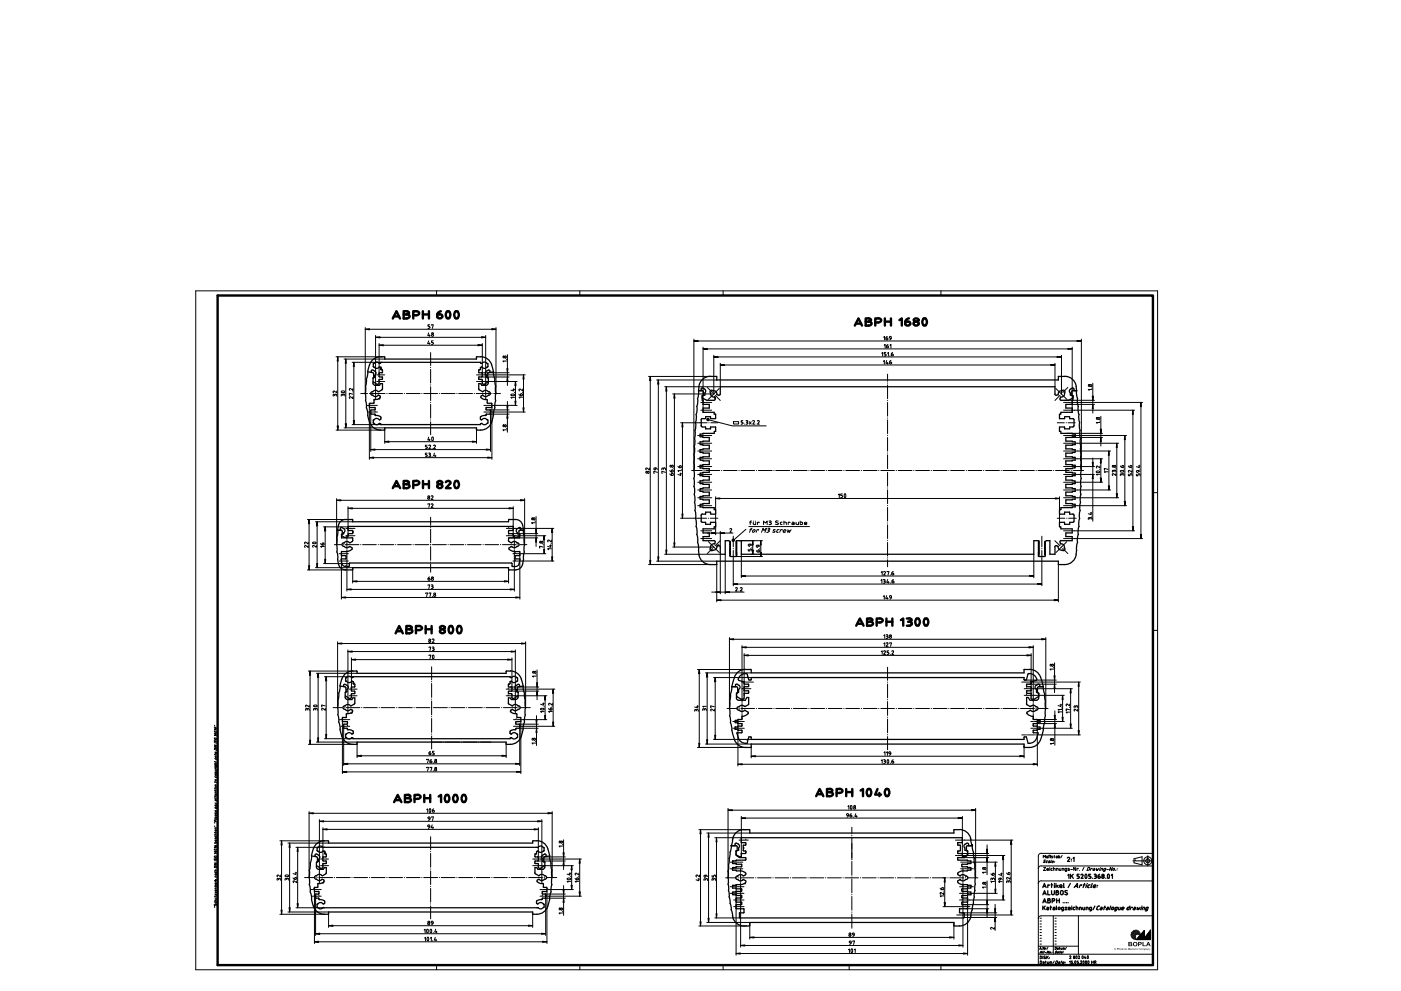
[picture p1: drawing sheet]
<svg xmlns="http://www.w3.org/2000/svg" width="420mm" height="297mm" viewBox="0 0 420 297" stroke-linecap="round" stroke-linejoin="round" font-family="sans-serif">
<!-- layer: 0 -->
<g fill="none" stroke="#000" stroke-width=".72">
<path d="M65.3 88.6h280.5v200.7h-280.5zM117.8 95.5l1.1-2.2 1.1 2.2M118.1 94.8h1.6M121.1 94.2h.8M121.9 93.3a.52 .52 0 0 1 .8 .4 .52 .52 0 0 1-.8 .5 .66 .66 0 0 1 .9 .6 .66 .66 0 0 1-.9 .6M121.9 93.3h-.8v2.2h.8M123.9 94.5a1.66 1.66 0 0 0 1.7-.4 .65 .65 0 0 0-.1-.7 .65 .65 0 0 0-.7-.1h-.9v2.2M126.8 94.2h1.8M126.8 93.3v2.2M128.6 93.3v2.2M131.1 94.9a.81 .81 0 0 0 .8 .5 .81 .81 0 0 0 .7-.5M131.1 94.2l1.2 .1 .3 .4"/>
<path d="M131.1 94.2v.8M132.2 93.3l-.7 .4-.4 .5M132.6 94.8v.2M134 93.4l.2-.1a1.12 1.12 0 0 1 .9 .8 1.12 1.12 0 0 1-.4 1.2M134 95.3h.7M134 93.4a1.44 1.44 0 0 0 0 1.9M136.6 93.4l.1-.1a1.12 1.12 0 0 1 .9 .8 1.12 1.12 0 0 1-.3 1.2M136.6 95.3h.7M136.6 93.4a1.44 1.44 0 0 0 0 1.9M256.4 97.6l1.1-2.2 1 2.2M256.7 97h1.5M259.6 96.4h.9"/>
<path d="M260.5 96.4a.66 .66 0 0 1 .9 .6 .66 .66 0 0 1-.9 .6M260.5 95.4a.53 .53 0 0 1 .7 .5 .53 .53 0 0 1-.7 .5M260.5 95.4h-.9v2.2h.9M263.4 95.4a.66 .66 0 0 1 .9 .6 .66 .66 0 0 1-.9 .6l-.9 .1M263.4 95.4h-.9v2.2M265.4 96.4h1.8M265.4 95.4v2.2M267.2 95.4v2.2M269.7 95.9l.8-.5v2.2M272.2 96.4l.6 .1 .1 .4M272.2 96.4h-.7v.7a.77 .77 0 0 0 .8 .5 .77 .77 0 0 0 .7-.7M272.6 95.4l-.8 .4-.3 .6"/>
<path d="M274.1 95.7a.74 .74 0 0 1 .8-.3 .74 .74 0 0 1 .5 .7 .74 .74 0 0 1-.8 .3 .74 .74 0 0 1-.5-.7zM276.9 95.5h.7M277 95.6a1.12 1.12 0 0 0-.4 1.1 1.12 1.12 0 0 0 .9 .9l.4-.5a1.42 1.42 0 0 0-.3-1.5M117.8 146.3l1.1-2.1 1.1 2.1M118.1 145.7h1.6M121.1 145.1h.8M121.9 145.1a.66 .66 0 0 1 .9 .6 .66 .66 0 0 1-.9 .6M121.9 144.2a.53 .53 0 0 1 .8 .4 .53 .53 0 0 1-.8 .5M121.9 144.2h-.8v2.1h.8M124.8 144.1a.66 .66 0 0 1 1 .6 .66 .66 0 0 1-1 .6l-.9 .1M124.9 144.2h-1v2.1M126.9 145.1h1.7"/>
<path d="M126.9 144.2v2.1M128.6 144.2v2.1M131.1 145.6a.71 .71 0 0 1 1.1-.5 .71 .71 0 0 1 0 1.2h-.6l-.5-.5M131.2 145.6v.3M131.2 144.5a.74 .74 0 0 1 .8-.4 .74 .74 0 0 1 .6 .7 .74 .74 0 0 1-.9 .4 .74 .74 0 0 1-.5-.7zM133.7 144.5a.69 .69 0 0 1 .8-.4 .69 .69 0 0 1 .5 .8l-1.3 1.4h1.5M136.6 144.2h.1a1.08 1.08 0 0 1 1 1 1.08 1.08 0 0 1-1 1.1l-.1-.1M136.6 144.3a1.44 1.44 0 0 0 0 1.9M118.6 189.8l1.1-2.2 1.1 2.2M118.9 189.2h1.6M121.9 188.6h.9a.53 .53 0 0 0 .7-.5 .53 .53 0 0 0-.7-.5h-.9v2.2h.9M122.8 188.6a.66 .66 0 0 1 .9 .6 .66 .66 0 0 1-.9 .6"/>
<path d="M124.7 188.9a1.7 1.7 0 0 0 1.8-.4 .65 .65 0 0 0-.1-.7 .65 .65 0 0 0-.7-.2h-1v2.2M127.7 188.6h1.7M127.7 187.6v2.2M129.4 187.6v2.2M132 187.9a.74 .74 0 0 1 .8-.3 .74 .74 0 0 1 .6 .7 .74 .74 0 0 1-.9 .3 .74 .74 0 0 1-.5-.7zM132 188.9a.69 .69 0 0 1 1.1-.3 .69 .69 0 0 1-.1 1.2l-.8-.1zM134.9 187.8l.1-.2a1.11 1.11 0 0 1 .9 1.1 1.11 1.11 0 0 1-.9 1.1l-.1-.1a1.44 1.44 0 0 1 0-1.9zM137.4 187.8l.1-.2a1.1 1.1 0 0 1 1 1.1 1.1 1.1 0 0 1-1 1.1l-.1-.1a1.44 1.44 0 0 1 0-1.9zM256.8 187.6l1.1-2.2 1.1 2.2M257.1 187h1.5M260 186.4h.9M260.9 185.3a.53 .53 0 0 1 .7 .5 .53 .53 0 0 1-.7 .5 .66 .66 0 0 1 .9 .6 .66 .66 0 0 1-.9 .7h-.9v-2.2h.9"/>
<path d="M263.8 185.3a.66 .66 0 0 1 .9 .7 .66 .66 0 0 1-.9 .6h-.9M263.8 185.4h-.9v2.2M265.8 186.4h1.8M265.8 185.4v2.2M267.6 185.4v2.2M270.2 185.9l.7-.5v2.2M272 185.4h.7M272.3 186.4h.4M272.7 185.3a.53 .53 0 0 1 .7 .5 .53 .53 0 0 1-.7 .5 .63 .63 0 0 1 .7 .6 .63 .63 0 0 1-.7 .7h-.7M274.8 185.5l.2-.1a1.12 1.12 0 0 1 .9 .8 1.12 1.12 0 0 1-.4 1.2M274.8 187.4h.7M274.8 185.5a1.44 1.44 0 0 0 0 1.9"/>
<path d="M277.4 185.5l.1-.1a1.12 1.12 0 0 1 1 .8 1.12 1.12 0 0 1-.4 1.2M277.4 187.4h.7M277.4 185.5a1.44 1.44 0 0 0 0 1.9M118.5 239.8h1.5M121.4 239.2h1M122.4 238.2a.53 .53 0 0 1 .7 .5 .53 .53 0 0 1-.7 .5 .66 .66 0 0 1 .9 .6 .66 .66 0 0 1-.9 .6h-1v-2.1h1M124.3 239.5h1M125.2 238.2a.66 .66 0 0 1 .9 .6 .66 .66 0 0 1-.9 .7M125.3 238.3h-1v2.1M127.2 239.2h1.8M127.2 238.3v2.1M129 238.3v2.1"/>
<path d="M131.6 238.7l.7-.4v2.1M133.7 238.4h.7M133.7 238.4a1.12 1.12 0 0 0-.4 1.2 1.12 1.12 0 0 0 1 .8l.3-.5a1.42 1.42 0 0 0-.2-1.5M136.2 238.4h.7M136.2 238.4a1.12 1.12 0 0 0-.4 1.2 1.12 1.12 0 0 0 1 .8l.3-.5a1.42 1.42 0 0 0-.2-1.5M138.8 238.4h.7M138.8 238.4a1.12 1.12 0 0 0-.4 1.2 1.12 1.12 0 0 0 .9 .8l.4-.5a1.42 1.42 0 0 0-.2-1.5M244.8 238.6l1-2.1 1.1 2.1M245.1 238.1h1.5M248 236.5h1.2l.4 .2v.4l-.7 .3a.66 .66 0 0 1 .9 .6 .66 .66 0 0 1-.9 .6h-.9zM248 237.4h.9M250.9 237.7a1.66 1.66 0 0 0 1.7-.4 .62 .62 0 0 0-.1-.7 .62 .62 0 0 0-.7-.1h-.9v2.1"/>
<path d="M253.8 237.4h1.8M253.8 236.5v2.1M255.6 236.5v2.1M258.1 237l.7-.5v2.1M260.9 236.6a1.44 1.44 0 0 1 0 1.9M261 236.6l-.2-.1a1.08 1.08 0 0 0-.9 1 1.08 1.08 0 0 0 .9 1.1l.2-.1M263.2 236.5l-.7 1.7h1.7M263.7 237.7v.9M265.7 236.6l.1-.1a1.08 1.08 0 0 1 .9 1 1.08 1.08 0 0 1-.9 1.1l-.1-.1M265.7 236.6a1.44 1.44 0 0 0 0 1.9M118.2 240.4l1.1-2.1 1.1 2.1"/>
<circle cx="274.8" cy="96.9" r=".71"/>
<circle cx="212.3" cy="125.8" r=".15"/>
<circle cx="219.9" cy="162" r=".15"/>
</g>
<g fill="none" stroke="#000" stroke-width=".38">
<path d="M109.5 117.9l.4 4.4M111.4 111.6v-.5l.3-.2 1 .7v.5l-.4 .4v.6l-.4 .3M111.7 111.7l.3 .3-.1 3.1 .4 .3 1.5 .1 .3-.5h.6v1.6M111.7 111.7l-1.4-.3-.4 2.2-.4 4.3M111.8 118.4l.8 .5 .8-.4M111.8 117.4a.55 .55 0 0 0-.6 .5 .55 .55 0 0 0 .6 .6M111.9 114.4l1.5 .8M112.1 108.9l-.2 .9a1.25 1.25 0 0 0 1.8 .2M112.1 109h.1M113.4 118.5l.5 .2M113.5 119.5l-1.3 .3v.9M113.7 111.9v1l1 .1v.6l-1 .2v1l-.4 .4"/>
<path d="M113.9 118.6l.2 .5-.3 .5-.2-.1M113.9 110h-.2M113.9 108.9a1.18 1.18 0 0 0-1.8 .1M113.9 110l.3 .2M114.1 110.1l.3 .4-.2 .3 .5 .1v.7M114.1 106.9a4.1 4.1 0 0 0-3.8 4.1l-.1 .4M114.2 106.9h1.1l.1 .7h27.5v-.5M114.2 108.8l-.3 .1M114.2 108.7l-.1 .1M114.2 108.7h29.9M114.7 116.5l-.2 .4-.9 .5a1.18 1.18 0 0 0-1.8 0M114.7 111.6l-1 .3"/>
<path d="M143 106.9l-.1 .2M143 106.9a3.7 3.7 0 0 1 4.4 2.4M143.5 116.5l1.2 .9a1.24 1.24 0 0 1 1.9 0 .53 .53 0 0 1 .5 .6 .53 .53 0 0 1-.6 .5l-.8 .4-.8-.4M143.5 113.6l.2 .1M143.5 111.6l.2 .1M143.6 111v.6M143.6 113.1v.5M143.7 113l-.2 .1M143.7 110.8l-.2 .1M143.7 113.7l.9 .1v1.2l.4 .2M143.7 111.7l.9 .2M143.7 110.8h.2"/>
<path d="M144 108.7l.3 .2a1.18 1.18 0 0 1 1.8 .1M144 110.7l-.1 .1M144.1 110.3v.4M144.3 119.2l.9 .5 .9 .1v.9M144.3 110h.2M144.3 110l-.3 .3M144.4 118.6l-.1 .6M144.6 111.9v1l-.9 .1M144.9 118.5l-.5 .2M146.1 109h.1M146.2 108.9l.1 .9a1.25 1.25 0 0 1-1.8 .2M146.4 110.9l.5 .2v.5"/>
<path d="M146.4 111l-.7 .4-.2 .5 .4 .6 .1 .6 .5 .3M146.5 114.4l-1.5 .8M146.5 111.7l-.2 .1 .1 3.3-.4 .3-1.5 .1-.3-.5h-.6v1.6M147.4 109.3l.6 2.1M148 111.4l.4 2.2M148 111.4l-1.5 .3M148.4 113.6l.3 4.3M148.7 117.9l-.3 4.4M209.5 117.1l-.5 6.2-.2 .9M209.6 115.9l-.1 1.2h1.1M210.3 116.6v.5M210.6 117.1l.3 .3v1.1l-.3 .1"/>
<path d="M210.6 118.6l.2 2.6h1.9v1.1h-1.9v1.3h3.4v.5h.4v1.4h-1.5v-.6h-1.5v.6h-1M210.6 119.3l1.4 .7h2.1l.4-.4M210.8 116.3h-.4l-.1 .3M210.8 116.3l.5 .3M211.3 116.6l.4 .6-.3 .6M211.4 117.8v.6l-.8 .2M213 112.8a3.5 3.5 0 0 0-3.4 3M213 112.8h2v1.1h102.4v-1.1h1.9M213.1 117.8a1.1 1.1 0 0 0 1.3 1.3M213.8 117.1l.9 .2 .3 .9M213.8 117.2a.49 .49 0 0 0-.7-.1 .49 .49 0 0 0 0 .7M214.3 119.1l.3 .2-.2 .2"/>
<path d="M216 118.1l-.3 .4-.7-.3M216 118.1v-2.2h100.4v2.2M316.3 118.1l.5 .4M317.9 119.5l.3 .5M318 119.1l-.1 .5M318.6 117.1a.49 .49 0 0 1 .5-.1 .49 .49 0 0 1 .3 .5l-.2 .3a1.1 1.1 0 0 1-1.2 1.3M318.6 117.1a.95 .95 0 0 0-1.2 1.2l-.6 .2M318.6 117.1l-.1 .1M319.3 117.8h.1M319.3 112.8a3.5 3.5 0 0 1 3.5 3M321.1 116.6l-.4 .6 .3 1.2 .8 .2M321.5 116.3h.4l.2 .3"/>
<path d="M321.5 116.3l-.4 .3M321.7 117.1l-.3 .3v1.1l.4 .1M321.8 117.1h1.1M321.8 118.6l-.3 2.6h-1.9v1.1h1.9v1.3h-3.3v.5h-.5v1.4h1.6v-.6h1.5v.6h1M321.8 119.3l-1.4 .7h-2.2M322.1 116.6v.5M322.7 115.8l.2 1.3M322.9 117.1l1 11.9M109.9 122.2l.4 2.2M110.2 124.4l.6 2.1M110.8 126.5l1.1 1.6 1 .6 1.2 .2M110.9 120.9v1.2"/>
<path d="M110.9 122.1l1.6 .2v.5l-1.3 .1 .1 1.2M111.3 124.1h1.1M111.9 126.7a1.3 1.3 0 0 0 2 .2M112 126v.8M112.1 125.8l-.2 .2M112.2 120.7l-1.3 .2M112.4 124.1l.1 .3M112.5 124.4l1.5 .5M113.9 125.9a1.18 1.18 0 0 0-1.8 0M113.9 126.9l.3 .2M114.1 124.8l.1 .8M114.1 127l.1 .2"/>
<path d="M114.2 125.7l-.3 .1M114.2 125.6l-.1 .1M114.2 127.2h29.9M142.9 128.8l.1 .1M142.9 128.8v-.6h-27.5l-.1 .7h-1.1M144 125.6l.1 .1M144.1 125.2v.4M144.1 127l-.1 .2M144.1 125.7l.2 .1M144.2 124.8l-.2 .3M144.3 125.9a1.22 1.22 0 0 1 1.9 0M145.8 124.4l-1.6 .5"/>
<path d="M145.9 124.1l-.1 .3M145.9 124.1h1.1M146.1 120.7l1.4 .3v1.1l-1.8 .2 .1 .5 1.3 .1-.2 1.2M146.2 125.8l.1 .2M146.3 126.7a1.3 1.3 0 0 1-2 .2l-.2 .2M146.3 126v.8M147.4 126.5a3.7 3.7 0 0 1-4.4 2.4M148 124.4l-.6 2.1M148.4 122.2l-.4 2.2M208.1 138.6l.2 1-.2 3.8M208.1 136.2l.2 1-.2 1.4M208.8 124.2l-.7 12"/>
<path d="M210.3 127.6l.3 .4h1v.5h1.5v-.5h1.5v1.3h-.4v.6h-3.4v.2h-.8v.8l2.7 .2v1.1l-2.7 .2v.9l2.7 .1v1.1l-2.7 .3v.8l2.7 .2v1.1l-2.7 .2v.8l2.7 .2v1.1l-2.7 .3v.8l2.7 .2v1.1l-2.7 .2v.8l2.7 .2v1.1l-2.7 .2v.9l2.7 .2v1l-2.7 .2v.9l2.7 .2v1.1l-2.7 .2v.8l2.7 .2v1.1l-2.7 .2v.8h.8v.3h3.4v.6h.4v1.3h-1.5v-.6h-1.5v.6h-1.2l-.1 .3M210.3 125.8v1.8M210.6 125.4l-.3 .4M321.7 125.4l.4 .4v1.8l-.4 .3M321.8 128h-1v.5h-1.5v-.5h-1.6v1.3h.5v.6h3.3v.2h.9v.8l-2.8 .2v1.1l2.8 .2v.9l-2.8 .1v1.1l2.8 .3v.8l-2.8 .2v1.1l2.8 .2v.8l-2.8 .2v1.1l2.8 .3v.8l-2.8 .2v1.1l2.8 .2v.8l-2.8 .2v1.1l2.8 .2v.9l-2.8 .2v1l2.8 .2v.9l-2.8 .2v1.1l2.8 .2v.8l-2.8 .2v1.1l2.8 .2v.8h-.9v.3h-3.3v.6h-.5v1.3h1.6v-.6h1.5v.6h1M323.9 129l-.1 1 .3 1.4-.1 3.9 .2 .9M324.2 136.2l-.1 1 .2 1.4-.2 6.3 .1 .9M101.5 157.3l-.3 1.6M102.1 158.5v.4M102.3 158.9l.3 .4-.2 1.9h3.2l.2 .8-.2 .3M102.3 158.9h-1l-.3 2.2M102.6 158.1h-.4l-.1 .3"/>
<path d="M102.6 158.2l.5 .3M103.1 159.7v.3l-.7 .2M103.1 158.4l.3 .7-.4 .6M104.5 157.7l-.1 1.3h1.2M104.5 157.8h49.3M105.6 155.7l.2 .1M105.6 159l.2 .1M105.6 155.7a4.1 4.1 0 0 0-3.3 .5l-.8 1.1M105.8 159.8l-1.4 .3M105.8 159.1l.1 .4-.1 .2M105.8 155.8v.6h46.7v-.6M105.8 159.7v.1"/>
<path d="M152.5 159.8l1.4 .3M152.5 159.1v.7M152.7 159l-.2 .1M152.7 155.7l-.2 .1M152.7 155.7h2M153.8 157.7l.1 1.3h-1.2M154.7 155.7l1.3 .5 .7 1.1M155.1 158.4l-.3 .4 .1 .5 .3 .7 .7 .2M155.6 159.3l.3 1.9h-3.3l-.1 1 .8 .5a1.12 1.12 0 0 1 1.7 0M155.7 158.1h.3l.2 .3M155.7 158.2l-.5 .3M156 158.9l-.4 .4"/>
<path d="M156 158.9h1l.3 4.3M156.2 158.5v.4M156.7 157.3l.3 1.6M208.1 143.4l.2 1.5-.2 .9M208.1 145.8l.2 1.4-.1 1M208.2 148.2l.2 .9-.1 1.5 .4 3.8-.1 1M208.6 155.4l.2 .9v1.5M208.8 157.8l.2 .9v1.5M210.3 156.2l.1 .3 1.2 .1v.6h1.5v-.6h1.5v1.3h-.4v.6h-3.4v1.2h1.9v1.1h-1.9v1.3h3.4M210.3 154.4v1.8M321.7 154.1l.4 .3v1.8M321.8 156.6h-1v.6h-1.5v-.6h-1.6v1.3h.5v.6h3.3v1.2h-1.9v1.1h1.9v1.3h-3.3"/>
<path d="M322.1 156.2l-.4 .4M323.6 157.8l-.3 1.4 .1 1M323.8 155.4l-.3 .9 .1 1.5M323.9 153l-.2 1 .1 1.4M324.2 148.2l-.4 3.8 .1 1M324.2 145.8l-.2 .9 .2 1.5M100.9 163.3l.1 2.1M101 161.1l-.1 2.1M101 165.4l.3 2.2M101.2 167.6a2.81 2.81 0 0 0 2.4 3.2h2l.2-.6h46.7l.2 .6h2M102.4 166.4l1.3 .2M102.4 165.5v.9"/>
<path d="M103.1 162.7a.53 .53 0 0 0-.5 .5 .53 .53 0 0 0 .5 .6M103.1 163.8h.1M103.1 162.7h.1M103.2 163.7a1.17 1.17 0 0 0 1.7 .1l.7 .4v.5M103.6 169.8l.2-.2 .8 .2M103.6 166.6l.2 .1M103.7 167.5l-1.4 .1a2.94 2.94 0 0 0 .9 2.1l.4 .1M103.8 167.4l-.2 .1M103.8 166.7v.7M104 165.3l-1.6 .1M104.4 160.1v.6l-.4 .4h-.7l-.9-.6M104.7 169.6l-.1 .2"/>
<path d="M104.8 169.6l.1-.8h48.5l.2 .8M105.5 164.6l-.7 .5-.8 .2M105.6 162.3l-.7 .4a1.12 1.12 0 0 0-1.7 0M153.5 169.6l.2 .2M153.7 169.8h1M153.9 160.1v.6l.3 .4h.9l.8-.6M154.5 167.4l1.4 .2a2.94 2.94 0 0 1-.9 2.1l-.3 .1M154.5 166.7v.7M155 163.7a1.17 1.17 0 0 1-1.7 .1l-.7 .6 .4 .5a3.8 3.8 0 0 0 2.8 .4M155.1 163.8h.1M155.1 162.7h.1M155.2 162.7a.53 .53 0 0 1 .5 .5 .53 .53 0 0 1-.5 .6"/>
<path d="M155.8 165.3l.1 .1M155.8 166.6l-1.3 .1M155.9 166.4l-.1 .2M155.9 165.5v.9M157.3 165.4l-.3 1.3a4.2 4.2 0 0 1-1.4 3.9l-.9 .2M157.3 163.3l-.1 2.1M209 160.2l.2 .9 .3 3.9M209.5 165a3.7 3.7 0 0 0 3.5 4.2M214.1 162l.4 .3-.3 .7M214.2 163h-.3a1.62 1.62 0 0 0-.8 1.9l.2 .2a1.64 1.64 0 0 0 1.7-1.3M215.5 163.6l-.2-.2-.3 .4M218.8 166.5l.3 .3"/>
<path d="M218.8 166.5v.1M219 166.3l-.2 .2M219 165.7v.5M219 165l-.2 .7h.2M219 164.4v.5l-.2 .1 .2 .1M219 163.3v.6l-.2 .1 .2 .2-.2 .1 .2 .1M219 162.6l-.2 .7h.2M219 166.3h.1M219 162.7l-.2-.1 .2-.3-.4-.2h-1.1v4h-1.5v-2.2l-.5-.3M220.8 163.1v.2M220.8 163.5v.2M220.8 163.9v.1"/>
<path d="M220.8 164.2v.2M220.8 164.5v.2M220.8 164.9v.2M220.8 165.2v.2M220.8 166.2v.2M220.8 165.6v.1M220.8 165.9v.2M220.8 162.1v.2M220.8 162.5v.1M220.8 162.8v.2M220.8 163.7v.2M220.8 164.4v.2"/>
<path d="M220.8 165.1v.1M220.8 166.5l.2 .1M220.8 162.3v.2M220.8 163v.2M220.8 162.2l1.5-.1v4h87.7v-4l1.6 .1M220.8 163.4v.1M220.8 164.1v.1M220.8 164.7v.2M220.8 165.4v.2M220.8 166.1v.2M220.8 165.7v.2M220.8 162.7v.1"/>
<path d="M221 166.6l-.2 .2h-1.7M311.4 166.6l.2 .2h1.7M311.5 163.1v.2M311.5 165.9v.2M311.5 165.6v.1M311.5 166.2v.2M311.5 165.2v.2M311.5 164.9v.2M311.5 164.5v.2M311.5 164.2v.2M311.5 163.9v.1M311.5 163.5v.2"/>
<path d="M311.5 162.8v.2M311.5 162.5v.1M311.5 162.1v.2M311.6 166.5l-.2 .1M311.6 165.1l-.2 .1h.2M311.6 164.4l-.2 .1 .2 .1M311.6 163.7l-.2 .1 .2 .1M311.6 163l-.2 .1 .2 .1M311.6 162.3l-.2 .1 .2 .1M311.6 166.1l-.2 .1 .2 .1M311.6 165.7l-.2 .1 .2 .1M311.6 165.4l-.2 .1 .2 .1"/>
<path d="M311.6 164.7l-.2 .1 .2 .1M311.6 164.1h-.2l.2 .1M311.6 163.4h-.2l.2 .1M311.6 162.7h-.2l.2 .1M313.3 165.7v.2M313.3 165.4v.2M313.3 163.3v.2M313.3 163.7v.2M313.3 164v.2M313.3 164.4v.1M313.3 164.7v.2M313.3 165v.2"/>
<path d="M313.3 166.1v.1M313.3 162.3v.2M313.3 163v.2M313.3 162.6v.2M313.4 163.5v.2M313.4 164.2v.2M313.4 164.9v.2M313.4 162.8v.2M313.4 162.3l.4-.2h1.1v4h1.5v-2.2M313.4 163.2v.1M313.4 165.6v.1M313.4 165.9v.2"/>
<path d="M313.4 165.2v.2M313.4 163.9v.2M313.4 164.6v.1M313.4 162.5v.2M313.4 166.3l.1 .2M313.5 166.5l-.2 .3M313.5 166.5v.1M316.8 163.6l-.5 .3M316.8 163.6l.4 .1M317.2 163.7l.2 .1M317.3 163.8l.3 .9 .9 .2M318 162.9l.2 .1"/>
<path d="M318.1 163l.9 .3 .2 .9M318.2 162l-.3 .3 .1 .7M319.2 164.2a.48 .48 0 0 1 0 .7 .48 .48 0 0 1-.7 0M322.8 166.2a3.5 3.5 0 0 1-3.5 3h-1.9v-1h-102.4v1h-2M322.9 165l-.2 1.2M323.4 160.2l-.3 .9-.2 3.9M101.3 209.9v4.3M101.3 214.3l.7 4.3M101.9 218.6l.6 2.1M102 205.6l1.4 .2 .3 .4M102.5 203.5l-.5 1.7-.7 4.7M102.8 215l-.1 1.3 1.5 .1v.6l-1.2 .2"/>
<path d="M102.9 215.1h.8M103 218.1l1.2 .3M103.1 205.5v.3M103.1 217.2v1M103.5 209l.2 .4 .5 .2M103.6 205.1h-.4l-.2 .3M103.6 205.2l.7 .4 .2 .5-.5 .6v.6l-.5 .2M103.6 204l.3 .2M103.7 203.3v.8M103.7 206.2l-.2 2.8M103.9 214.1l-.2 1M103.9 203.1l-.3 .2"/>
<path d="M103.9 204.2l.8 .4 .8-.4M104.2 218.6l.1 .1M104.2 209.7h1.3l.3-.5h.6v1.7l-1.1 .7M104.2 218.5v.1M104.4 218.7l1.4 .4M105.1 211.5l-.8-.4-.8 .5a.52 .52 0 0 0-.6 .5 .52 .52 0 0 0 .6 .5l.8 .4 .8-.3M105.1 211.5l.2 .1M105.3 212.6l-.2 .1M105.3 212.7l.3 .2M105.4 207l.9 .2M105.4 208.1l-.1 1.1-.3 .2-1.5-.9M105.4 206.1v.9"/>
<path d="M105.4 220h.2M105.4 204.2l.5 .2M105.5 220l-.8-.4-.8 .4M105.5 203.1l-.8-.4-.8 .4M105.5 205.9l-.1 .1M105.5 205.9h.8M105.6 212.8l.1 .6M105.7 213.3l-.2 .5-1.7 .3M105.8 219l.1 .3M105.8 201.1l-1.2 .2-1 .7-1.1 1.5M105.9 203l-.5 .1M105.9 201.1h1.1"/>
<path d="M105.9 204.3v.1M105.9 203h47.1M105.9 204.5l.2 .2-.2 .3h.4M105.9 219.3v.5l-.3 .2M105.9 204.4v.1M106.3 205v.9M106.3 207.2v.7M106.3 207.9l-.9 .2M106.9 201.1l.2 .7h44.7v-.5M151.9 201.1l-.1 .1M151.9 201.1h1.2M152.4 210.7l.2 .3"/>
<path d="M152.6 205l-.1 .9h.9M152.6 211l1 .6M153 219.3v.5l.3 .2M153 204.3v.6l-.4 .1M153 203l.2 .1a1.18 1.18 0 0 1 1.8 0M153 201.1l1.3 .2 1 .7 1 1.5M153.1 219l-.2 .3M153.3 205.9l.2 .1M153.5 207l-1 .3v.6l1 .2M153.5 206.1v.9M153.5 208.1v.9M153.6 211.6a1.3 1.3 0 0 1 1.9 0 .54 .54 0 0 1 .5 .6 .54 .54 0 0 1-.7 .5l-.7 .3-.8-.3"/>
<path d="M153.6 212.6l.2 .1M153.6 212.7l-.5 .2a1.34 1.34 0 0 0 1.8 1l.1 .2M154.5 218.7l-1.4 .4M154.7 218.5l-.2 .2M154.7 209.7h-1.3l-.3-.5h-.6v1.5M154.8 205.4l-.3 .4v.5l.3 .4v.6l.6 .2M154.8 205.5l.8-.4 .2 .7M155 204.2a1.14 1.14 0 0 1-1.8 0l-.2 .2M155 214.1l.2 1M155.1 203.1l.1 .2M155.2 206.2l.2 2.8M155.2 215.1h.9"/>
<path d="M155.2 204l-.1 .2M155.2 203.3v.8M155.3 209l-.2 .4-.4 .2M155.4 208.5l-1.3 .9-.4-.1-.2-.3M155.9 218.1l-1.2 .3M156 215v1.3M156.1 216.3h-1.3l-.1 .2v.5l1.1 .1 .1 1.1M156.3 203.5l.6 2.6a24.8 24.8 0 0 1 .5 7.3l.1 .8-.6 4.4M156.9 218.6a5.3 5.3 0 0 1-2.6 4.3l-1.3 .2M156.9 205.6l-1.5 .2-.3 .4M218.8 214.5l.7 4.3M218.8 210.2v4.3"/>
<path d="M219.1 208l-.3 2.2M219.5 218.8l.1 .5a5.7 5.7 0 0 0 2.7 4.5l1.2 .2M219.5 205.8l-.4 2.2M219.5 205.8h1.4l.3 .4M220.8 209.2l.5 .6 2.2 .1 .5-.8h.5v2.1l-1 .6M221 219.8a2.91 2.91 0 0 0 2.5 3M221.1 205.1l-.5 .1v.6M221.1 205.1l.5 .3M221.1 219.6l-.1 .2M221.2 206.2v1.4l-.3 .1v1.5M221.3 216.7l1.1 .2M221.3 218.7l1.2 .2v.6l-1.4 .1"/>
<path d="M221.3 215.8l-.8 .1v.7l.8 .2M221.3 217.8l-.8 .1v.7l.8 .2M221.4 217.6l-.1 .2M221.5 211.8a.54 .54 0 0 0-.5 .6 .54 .54 0 0 0 .7 .5 1.12 1.12 0 0 0 1.7 0M221.6 211.9h.1M221.6 205.4l.3 .6-.4 .6v.9l-.6 .3v.9l1.3 .9h.7l.2-.4M221.7 204l1.5 .4v.5M222.4 216.8l.1 .2M222.5 215.5l-1.2 .3M222.5 217v.6h-1.1M223.1 204.9l.2 .2 1.2 .1v.6l-1.4 .1M223.1 206.9l1.3 .2"/>
<path d="M223.2 206v.9M223.2 208v1.3M223.3 207.8l-.2 .1M223.3 207.8h1.1M223.4 211.7a1.17 1.17 0 0 0-1.7 .1M223.5 213l.8 .4M223.5 201.9a1.9 1.9 0 0 0-2 2l.2 .1M223.5 200.6a3.9 3.9 0 0 0-3.7 3.8l-.3 1.4M223.5 201.9h.3M223.5 200.7h1.7M223.8 201.9l.3 .1 .2 .8-.2 .2 .6 .8M224.3 213.4l.1 .1a1.61 1.61 0 0 1-1.9 1.2v.8"/>
<path d="M224.4 207l.1 .2M224.5 207.6l-.1 .2M224.5 207.2v.5M224.7 203.8h.5M225.1 200.6l.2 1.1h81.8l.1-1.1M225.3 203.7l-.2 .1M225.3 203.7v-.6h81.8v.6M307.1 203.7l.1 .1M307.2 200.7h1.6M307.2 203.8h.5M307.8 203.7l-.2 .1M307.8 210.9l.2 .4"/>
<path d="M307.8 207.6l.2 .2M307.9 207.2v.5M308 207l-.2 .2M308 207.1h1.1M308 207.8h1.1M308 211.3l.9 .5M308.1 213.4l-.1 .1a1.61 1.61 0 0 0 1.8 1.2l.1 .8M308.6 201.9l-.4 .2-.4 1.6M308.6 201.9a2.04 2.04 0 0 1 2.3 2l-.2 .1M308.8 200.6a4 4 0 0 1 3.7 3.8l.4 1.4M308.9 211.7a1.17 1.17 0 0 1 1.7 .1M308.9 213l-.8 .4"/>
<path d="M309.1 205.8v1.3M309.1 207.8l.1 .1M309.1 205.1h-1.2l-.1 .5 1.3 .2M309.8 215.5l.2 .2M309.8 217.5l.2 .1M309.8 219.5l.2 .1M309.9 217v.5M309.9 219v.5M310 216.8l-.2 .2M310 218.8l-.2 .2M310 215.7h1M310 216.9h1"/>
<path d="M310 217.6h1M310 218.9h1M310 219.6h1.2M310.6 212.8a1.12 1.12 0 0 1-1.7 .1M310.7 211.9h.1M310.7 204l-1.5 .4-.1 .6M310.8 205.4l-.4 .6 .4 .6v.9l.7 .3v.9l-1.4 .9h-.7l-.2-.4v-1.2M310.8 211.8a.53 .53 0 0 1 .5 .6 .53 .53 0 0 1-.6 .5M310.9 215.6l.2 .3h.8v.7h-.8l-.2 .3M310.9 217.6l.2 .2M311.1 218.7l-.2 .2M311.1 217.8l.8 .1v.7l-.8 .2"/>
<path d="M311.1 206.2v1.4l.4 .1v1.5M311.2 219.6l.1 .2M311.3 205.1l.5 .1v.6M311.3 205.1l-.5 .3M311.3 219.8a2.99 2.99 0 0 1-2.5 3M311.5 209.2l-.5 .6-2.1 .1-.5-.8h-.5v1.9M312.9 205.8h-1.4l-.4 .4M312.9 205.8l.4 2.2M312.9 218.8l-.1 .5a5.8 5.8 0 0 1-2.8 4.5l-1.2 .2-1.7-.1M313.3 208v.9a17 17 0 0 1 0 6.9l-.4 3M102.5 220.7a3.7 3.7 0 0 0 4.5 2.4M103.6 220.9l.3 .2"/>
<path d="M103.7 220.2v.8M103.9 220.1l-.3 .1M103.9 221.1l.8 .4 .8-.4M105.4 221.1l.5 .3M105.9 221.4h47.1M151.8 223l1.3 .1M151.8 223v-.6h-44.7l-.2 .7M153 221.4h.1M153.2 220a1.18 1.18 0 0 1 1.8 0M155 221.1a1.18 1.18 0 0 1-1.8 0l-.3 .3M155.1 220.1v1M224.2 222l-.1-.2 .5-.9h.6l.1 .7h81.8v-.7h.7l.5 1.9h.5"/>
<path d="M224.3 222.1l-.2 .7h-.6M225.3 223.9l-1.8 .1M225.3 223.9v-.9h81.8v.9M93 258.7l-.2 2.2M93.4 256.5l-.4 2.2M93.5 256.6l1.4 .2 .3 .3M94 254.4l-.6 2.1M94.5 256.3v.4M95 256h-.3l-.2 .3M95.1 256l.7 .5 .1 .5-.4 .6v.6l-.6 .3M95.1 254.9l.1 .2M95.1 254.2v.7"/>
<path d="M95.2 257.1v1.2l-.3 .1 .1 1.7 .3 .4 1.7 .1 .3-.5h.6v1.5M95.2 254l-.1 .2M95.2 254.1h.1M95.2 255.1h.1M95.3 255.1a1.18 1.18 0 0 0 1.8 0M96.8 257.9l.9 .2M96.8 259v1.1l-.3 .2-1.6-.9M96.8 257v1M96.9 254l-.8-.4-.8 .4M96.9 254h64.5M97 256.8l-.2 .2M97 256.9h.7"/>
<path d="M97.1 255.1l.2 .1M97.3 255.2l.1 .1M97.4 255.8l.1 .2M97.4 255.4l.2 .2-.2 .1M97.4 255.8h.1M97.5 256h.2M97.7 258l.2 .7M97.7 255.9l.2 .2M97.7 258.8l-.9 .1M97.9 258.7l-.2 .1M97.9 256.1l-.2 .8M98.4 252l.1 .2"/>
<path d="M98.4 252a3.7 3.7 0 0 0-4.4 2.4M98.5 252.2v.5h61.3v-.5M160.4 258.7l.9 .1M160.4 256.7l.9 .2M160.4 256.1v.6M160.4 258.2v.5M160.5 255.9l-.1 .2M161 252a3.8 3.8 0 0 1 3.6 3.7l.3 .8M161 252l-1.3 .2M161.2 255.1h.2M161.2 255.1l-.3 .2v.6l-.3 .1M161.3 258.8l.3 1.4 .5 .1 1.3-.9"/>
<path d="M161.3 256.8l.1 .2M161.3 258.1l-.9 .1M161.4 254l.8-.4 .7 .4M161.4 257.9l-.1 .2M161.4 257v1M162.7 256.3l-.3 .4v.5l.4 .4v.6l.6 .3M162.9 255.1l-.7 .4-.8-.4M163 254.1h.1M163 255.1h.1M163 254v1.1M163.1 257.1v1.2l.3 .1-.1 1.7-.3 .4-1.7 .1-.3-.5h-.6v1.5M163.2 256l.5 .1 .1 .6"/>
<path d="M163.3 256l-.5 .3M164.8 256.6l-1.4 .2-.3 .3M164.8 256.5l.5 2.2M165.3 258.7l.2 2.2M218.7 257.3v.8a23.2 23.2 0 0 0-.3 6.5l.1 2.4M219.3 253.5h.1M219.3 253.5l-.6 3.8M219.3 253.5h1.4l.4 .3M219.7 251.6l-.4 1.9M219.8 251.3l-.1 .3M220.5 253.1v.4M220.8 258h-1.1v.8l2.6 .2 .1 .7"/>
<path d="M220.9 257.8l-.2 .1M220.9 257.8h2.6M221 252.7h-.4l-.2 .4M221 252.8l.5 .2M221.1 253.8v1.1l-.3 .1v1.4l1 .7h1.7M221.4 253l.4 .6-.3 .6M221.5 254.2v.6l-.7 .3v1.1l.5 .4M222.3 251.2v1.3l1.2 .1M222.4 251.1l-.1 .1M222.4 259.7l-2.7 .3v.8h1.1l.1 .2a3 3 0 0 1 2.7 .7M222.4 251.1h66M222.9 254l.2 .2-.2 .8 .6 .1"/>
<path d="M222.9 253.5v.5M223 253.3l-.1 .1M223 253.3h.5M223.1 248.6a3.5 3.5 0 0 0-3.3 2.6M223.1 248.7h1.6M223.5 257l.2 .7M223.5 255v.8M223.5 252.5v.8M223.5 255.8h-1.2v1l-1-.3M223.7 257.6l-.2 .2M224.7 248.6l.2 .2M224.9 248.8v.9h61.2v-.9"/>
<path d="M286.2 248.6l-.2 .2M286.2 248.7h1.6M287.2 257.6l.1 .2M287.2 253.2l.1 .1M287.2 255.6l.1 .2M287.2 252.7v.5M287.2 255.2v.5M287.2 257.2v.5M287.3 257l-.1 .2M287.3 255l-.1 .2M287.3 252.5l-.1 .2M287.3 255.8h1.2l.1 1 .7-.1 .9-.5"/>
<path d="M287.3 257.8h2.8M287.3 253.3h.6M287.7 248.6a3.5 3.5 0 0 1 3.4 2.6M287.9 253.3l.1 .1M288 253.5v1.5l-.7 .1M288.4 251.1l.2 .1M288.4 259.7l1.7 .1M288.6 251.2l-.1 1.3-1.2 .1M289.4 254.2v.6l.8 .3M289.4 253l-.3 .6 .3 .6M289.8 253.8v1.1l.4 .1v1.4l-1 .7h-1.9M289.9 252.7h.4l.2 .4"/>
<path d="M290 252.8l-.5 .2M290 257.8l.2 .1M290 259.8l.2 .2h1v.8h-1l-.2 .2M290.1 259.1l-1.5-.1-.2 .7M290.2 258h1v.8h-1l-.2 .3M290.5 253.1v.4M291.1 251.2l.5 2.3M291.6 253.5l.6 3.8M291.6 253.5h.1M291.6 253.5h-1.4l-.4 .3M292.2 257.3l-.1 .8a23.2 23.2 0 0 1 .3 6.5v2.4M320.1 257.2l.3-.2 .3 .1-.5 1.1h.6"/>
<path d="M321.3 257.5v.1M321.3 258v.1M321.8 257.3l.3-.3v1.2M92.8 260.8v4.4M92.8 265.2l.6 4.3 .6 2.1M94 271.6a3.7 3.7 0 0 0 4.4 2.4M94.3 267.1l.1 .1M94.3 266.1v1M94.4 266l-.1 .1M94.4 267.2h1.2l.1 .7M94.4 266h.8M95.1 271.9a1.3 1.3 0 0 0 2 .1"/>
<path d="M95.1 271.1v.8M95.5 269.2l.2 .3M95.6 269.5l.2 .1M95.7 267.8l-1.1 .3v1.1h.9M95.8 269.7l1.4 .3M96.5 262.4l-.8-.3-.7 .4a.52 .52 0 0 0-.7 .5 .52 .52 0 0 0 .7 .5l.7 .5 .8-.4M96.5 262.4l.2 .1M96.7 263.6h-.2M96.8 263.6l.3 .2M97 263.8l.2 .2-.2 .6-1.7 .2-.1 1.2M97.1 272h64.1M97.2 270l.2 .7"/>
<path d="M97.3 270.8l-.2 .1a1.28 1.28 0 0 0-2 .2M97.4 270.7l-.1 .1M97.9 261.6l-1.1 .9M159.7 273.9l1.3 .1M159.8 273.9v-.5h-61.3l-.1 .6M160.4 261.6l1.2 .9M161.2 272l.2 .1M161.2 263.8l-.1 .1a1.3 1.3 0 0 0 1.8 .9l.1 1.1M161.4 270.9l.8-.4 .7 .5M161.5 262.5a1.31 1.31 0 0 1 1.9 0 .52 .52 0 0 1 .5 .6 .52 .52 0 0 1-.6 .4 1.22 1.22 0 0 1-1.8 .1M161.6 263.6l-.4 .2M162.5 269.7a1.03 1.03 0 0 0-1.2 0 1.03 1.03 0 0 0-.4 1l.5 .2"/>
<path d="M162.6 267.8l1 .3v1.1h-.8M162.6 269.5l-.1 .1M162.7 269.2l-.1 .3M162.9 265.8l1 .2M162.9 272l-.7 .4-.8-.3M163 271l.2 .1v.8l-.2 .1M163.8 266l.2 .1M163.9 267.2h-1.3v.7M164 267.1l-.2 .1M164 266.1v1M165.5 260.8v4.4M165.5 265.2l-.6 4.3a5.4 5.4 0 0 1-2.7 4.3l-1.2 .2"/>
<path d="M218.5 266.9l.2 1.9M218.7 268.9l1 5.7M219.7 274.6l.1 .3M219.8 275a3.5 3.5 0 0 0 3.3 2.6h1.6M220.7 266.2l.2 .2h1.5l-.1 .7M220.8 265.4h.1M220.8 267.3h.1M220.8 267.3h-1.1v.9l2.6 .2M220.8 266.2h.1M220.8 265.4h-1.1v.8h1.1M220.9 271.1l-.1 1.2 2.2 .1M220.9 267.1l-.2 .2"/>
<path d="M220.9 271.2h1.4M220.9 267.2h1.4M221.2 262.6a.54 .54 0 0 0-.6 .6 .54 .54 0 0 0 .7 .4M221.2 262.6h.1M221.3 263.6a1.12 1.12 0 0 0 1.7 0M221.7 275l.2 .1M221.8 273.7v1.3M221.9 273.6l-.2 .1M221.9 275.1h67.1M222.3 270.4v.7M222.3 268.4l.1 .1M222.4 268.5l-.1 .7h-1.5v1.2h1.5"/>
<path d="M223 272.3l.1 .2M223 262.5a1.17 1.17 0 0 0-1.7 .1M223 263.7l.5 .3M223.1 273.5l-1.2 .1M223.1 272.5v1M223.5 263.9l.1 .6M223.5 262.2l-.5 .3M223.6 264.5l-.2 .4-2.7 .4M223.6 261.7l-.1 .5M224.9 277.4v-.9h61.2v.9M224.9 277.4l-.2 .1M286 277.4l.2 .1"/>
<path d="M287.3 264.5l.6 .5 .9 .1M287.3 261.7l.1 .5M287.4 263.9l-.1 .6M287.4 262.2l.5 .3M287.7 273.5l1.3 .1M287.8 272.5v1M287.8 262.5a1.17 1.17 0 0 1 1.8 .1M287.9 272.3l-.2 .2M287.9 272.4h2.2M287.9 263.7l-.5 .3M288.4 268.5l.2 .6 1.5 .1M288.6 270.4v.7"/>
<path d="M288.6 268.4l-.2 .1M288.6 270.4h1.5M288.6 271.2h1.5M288.6 267.2h1.5M288.6 268.4h1.5M288.8 261l-.9 .2-.6 .5M288.8 265.1h1.3M288.8 261h1.3M289 273.6l.1 .1M289.1 275l-.1 .1M289.2 273.7v1.3M289.6 263.6a1.12 1.12 0 0 1-1.8 0"/>
<path d="M289.6 263.6h.2M289.6 262.6h.2M289.7 262.6a.53 .53 0 0 1 .6 .5 .53 .53 0 0 1-.6 .5M290 269.1v1.3M290 271.1v1.3M290 265.1l.2 .2M290 267.1l.2 .2M290.1 266.4h-1.6l.1 .7M290.2 266.2l-.2 .2M290.2 265.4h1v.8h-1M290.2 265.3h.1M290.2 267.3h1v.9h-1l-.2 .2"/>
<path d="M290.2 266.2h.1M290.2 267.3h.1M291.1 275a3.5 3.5 0 0 1-3.4 2.6h-1.5M292.2 268.9l-1.1 6M292.4 266.9l-.2 1.9M312.7 270.6l.6-1.2 .5 1.2M312.7 268.2l.6-1.2 .5 1.2M312.7 266l.5-1.2 .5 1.2M312.7 271.6v1.1M312.9 265.7h.7M312.9 270.3h.7M312.9 267.9h.7"/>
<path d="M313 272l.5 .7M313.5 271.6l-.8 .7M314 272h.4l.1 .7-.5-.1v-.2l.5-.1M314.2 267v1.2h.7M314.2 269.9h.4M314.6 269.3l.3 .3-.3 .3 .4 .3-.4 .4M314.6 269.4h-.4v1.2h.4M314.7 265.4l-.5-.2v.8M314.9 272h.5M315.1 271.6v1.1M315.2 265.2h.5M315.4 264.8v1.2"/>
<path d="M315.4 267v.9M315.4 267.8l.4 .4 .4-.4M315.9 272h.2M315.9 269.3l.4 .2v.4l-.8 .2M316 269.4h-.5v1.2M316.1 272l.2 .2M316.2 264.8v.1M316.2 265.2v.8M316.2 267v.9M316.4 272.2v.5l-.6-.2 .6-.2M316.7 264.8v1.2M316.7 267.5h.4"/>
<path d="M316.8 272.5l.1 .1M316.8 271.6v1M316.9 269.9h.8M316.9 269.4v1.2M317 265.5l.4 .5M317.1 266.9l.3 .3-.3 .3M317.1 267h-.4v1.2l.7-.2v-.3l-.3-.2M317.4 272.4l.2 .2 .3-.2M317.4 265.4l-.7 .3M317.7 269.4v1.2M317.8 265.5l.5-.3 .2 .5h-.6M317.8 265.8l.7 .2"/>
<path d="M317.9 265.5v.3M317.9 272.2l-.5-.2v.4M318 272.2v.2M318 267.8l.4 .4 .4-.4M318 267.9l.1-.8 .3-.2 .4 .2v.8M318.5 273h.2M318.6 272.6l-.2-.1v-.5h.6v.8M318.6 272.7h.4M318.8 270.5v.1M318.9 272.8l-.2 .2M319 264.8v1.1M319 265.9l.2 .1"/>
<path d="M319.3 270.5v.1M319.4 272h.6l-.6 .7h.6M319.5 267.5l.6 .5-.3 .2-.5-.1M319.9 270.5v.1M320.1 267h-.6v.4M320.2 262.4l.4-.3v1.2M320.3 270.5v.1M320.4 272.5l.6 .2M320.4 272.3h.6l-.1-.3h-.4l-.1 .5M321 264.8l-.7 1.2M321 262.1v1.2M321.4 262.5l.5 .8"/>
<path d="M321.4 271.6v.1M321.4 272v.7M321.9 262.1l-.9 .7M322.1 272.7h.2M322.1 266l1-1.2 .1 1.2M322.3 272l-.5 .2 .3 .4M322.4 265.7h.7M322.7 272h.3M322.7 271.6v1.1M323 272l.2 .2M323.3 272.2v.5M323.6 262.1h-.6v.5h.5l.2 .3"/>
<path d="M323.7 263l-.2 .2-.5 .1M323.7 262.9v.1M323.8 272.7v-.7h.4l.1 .7M324.1 262.3l.4-.2 .3 .1-.6 1.1h.7M324.4 265.4l-.4-.2-.3 .8M324.7 272v.5l.3 .1M324.9 265.2h.5M325.3 264.8l-.5 1.2M325.3 272v.7h-.3M325.6 262a.62 .62 0 0 1 .4 .7 .62 .62 0 0 1-.5 .5l-.1-.5zM325.9 265.2l-.3 .8M326.1 264.8l-.1 .1"/>
<path d="M326.2 265.8l.2 .3M326.3 272.2l-.6-.2v.7M326.3 272.2v.5M326.3 265.5l-.1 .3M326.4 266h.2M326.7 265.2l-.4 .3M326.7 265.2h.2M326.8 273h.3M327 272l-.2 .5 .2 .1M327 272h.3v.8M327 272.7h.3M327.1 262.1h-.6v.5h.5l.1 .3"/>
<path d="M327.1 263l-.1 .2-.5 .1M327.2 262.9v.1M327.3 272.8l-.2 .2M327.6 264.8l-.3 1.2M327.6 263.2v.1M327.8 265.8l.7 .2M327.9 265.7h.7v-.4h-.5l-.2 .5M328.2 262.1l.5 .1v.3l-.2 .1M328.3 262.6h.2M328.4 271.6l-.6 1.1M328.5 262.6l.3 .3M328.8 263l-.2 .2-.4 .1"/>
<path d="M328.8 262.9v.1M328.9 272.4l.2 .2M329 265.8v.1M329.1 272.7h.3M329.2 265.4h.1M329.6 262.6l.3 .3M329.6 262.6h-.3v.5l.5 .1 .2-.3M329.8 271.6l-.6 .1-.3 .7M329.8 262.1l-.5 .5M330.1 272h.3M330.2 272.3h.3M330.4 271.9l.1 .3-.1 .5-.5-.1 .2-.3"/>
<path d="M330.4 262.9l.4-.3 .3 .3M330.5 262.9v.1M331.1 272h.4M331.1 262.9l-.3 .4-.4-.3M331.4 271.6l-.4 1.1M331.6 263.2v.1M332 272.3l-.3 .2 .2 .2M332 272l.4 .2-.1 .5h-.4M332 272.3h.4M332.3 262a.62 .62 0 0 1 .4 .7 .62 .62 0 0 1-.4 .5l-.2-.5zM333.1 271.6l-.3 1.1M333.3 262.4l.3-.3v1.2"/>
<path d="M333.3 272.4l.3 .3 .3-.3M333.4 272.4l.4-.5 .2 .1v.4M334.2 273h.3M334.8 271.9l-.4 .3v.4l.5 .1M334.8 272.8l-.4 .2M334.8 272h.3l-.3 .8M335.6 272l-.2 .6 .5 .1 .3-.7M336.5 272.3h.5l.1-.3h-.5l-.3 .5 .2 .2M336.5 272.7h.4M338.7 272l-.6 .2M338.9 271.6l-.4 1.1-.5-.1 .1-.4M339.6 272.1l-.4-.1-.3 .7"/>
<path d="M340.1 272.3l-.3 .2 .2 .2M340.1 272l.4 .2-.2 .5h-.3M340.1 272.3h.4M341.1 272l-.1 .7 .4-.5v.5l.5-.7M342.3 272l-.2 .7M342.5 271.6v.1M343.2 278.9v2.4l1.8-2.4v2.7h-4.1zM343.3 272.2l-.2 .5M343.3 272.2l-.5-.2-.3 .7M343.5 273h.2M343.7 272.2l.7-.2-.3 .8M343.7 272.2l-.1 .4 .5 .1"/>
<path d="M344 272.8l-.3 .2"/>
<circle cx="330.8" cy="262.3" r=".3"/>
</g>
<g fill="none" stroke="#000" stroke-width=".3">
<path d="M58.7 87.2h288.5v203.5h-288.5zM109.5 98.2v19.8M110.8 98.5l-1.3 .2M128.3 98.4h.3M128.6 99.8l-.3 .8h.7M128.6 97.8l.3 .2M128.8 97.3h-.5v.5h.3M128.9 98.2l-.3 .2M128.9 98.1v.1M129.4 97.5l.5-.2-.2 1.1M129.5 99.8h.4v.3h-.4zM130.9 87.2v1.4"/>
<path d="M147.5 98.5l1.2 .2h-39.2l1.3 .2M148.7 98.2v19.8M148.7 98.7l-1.2 .2M173.9 87.2v1.4M216.9 87.2v1.4M282.2 87.2v1.4M99.9 118.4l.2-.2 .3 .2M99.9 118.5v.3M100.4 118.5v.1M100.6 118.2l-.2 .2M100.7 118.2h.1M100.8 118.2l.2 .6"/>
<path d="M100.8 106.9h13.9M101 117.2v.5l-1-.5 .1 .6M101.1 108.2l.2-1.3v22l.2-1.3M101.3 106.9l.2 1.3M102.4 117.3l.5-.1 .5 .1a.51 .51 0 0 1-.5 .4 .51 .51 0 0 1-.5-.4zM102.9 118.4v.2M103 118.1l-.2 .3-.4-.2-.1 .5M103.1 118.2l.3 .2M103.2 107.6h12.2M103.4 118.4v.3M103.5 108.9l.2-1.3v20.6l.2-1.2M103.7 107.6l.2 1.3"/>
<path d="M105.6 108.6h8.9M105.8 117.4h.1M105.9 118.9v.6l-.9-.6-.2 .3 .1 .3M105.9 118.2l-1.1-.3 .1 .6M105.9 116.4v.6l-.9-.6-.2 .3 .1 .3M105.9 109.9l.2-1.3v18.7l.2-1.3M106.1 108.6l.2 1.3M108.2 118h2M110.8 118h.1M111.4 118h4.1M112.6 100.6v16.4M112.6 117.1v.1"/>
<path d="M112.6 117.3v1.2M112.6 118.7v.1M112.6 118.9v.7M113 112.4h.5M113 114.4h.5M113.6 112.4h.1M113.6 114.4h.1M113.7 103v8.9M113.7 112.4h1M113.7 114.4h1M113.9 100.9l-1.3 .2M114.8 112.4h.1"/>
<path d="M114.8 114.4h.1M114.9 112.4h.5M114.9 114.4h.5M115 103.3l-1.3 .2M116 118h.1M116.6 118h4.1M121.2 118h.1M121.9 118h4.1M126.5 118h.1M127.1 118h4.1M128.6 102.2l-.3 .8h.7M128.8 102.8v.4"/>
<path d="M128.8 100.3v.5M129.1 105.7v3.9M129.1 110.1v.1M129.1 110.7v4.1M129.1 115.3v.1M129.1 115.9v4.2M129.4 103.2h.3M129.4 100.6l.3 .2 .3-.2M129.4 100.6l.3-.4 .3 .4M129.9 102.2h-.5v.4l.5 .3M129.9 102.9l-.2 .3M130 102.9v.1"/>
<path d="M131.7 118h.1M132.3 118h4.2M137 118h.1M137.6 118h4.1M142.2 118h.1M142.8 118h4.1M142.9 112.4h.5M142.9 114.4h.5M143.3 103.3l1.3 .2h-30.9l1.3 .1M143.5 112.4h.1M143.5 114.4h.1M143.7 112.4h.9"/>
<path d="M143.7 114.4h.9M144.4 100.9l1.3 .2h-33.1l1.3 .2M144.5 111.7h8.2M144.5 113h8.2M144.6 103v8.9M144.6 103.5l-1.3 .1M144.7 112.4h.1M144.7 114.4h.1M144.8 112.4h12.7M144.8 114.4h10.3M145.7 100.6v16.4M145.7 117.1v.1"/>
<path d="M145.7 117.3v1.2M145.7 118.7v.1M145.7 118.9v.7M145.7 101.1l-1.3 .2M147.5 118h.1M148.1 118h2M150.9 106.8h.3v.4h-.3zM151.5 107.3l-.2-.3 .4-.3 .2 .3-.3 .3M151.5 107.3h.2M151.9 107.8h.1M151.9 108.2h-1.1l.3 .3M152 110.5l.2 5"/>
<path d="M152 114.3l.2-1.3 .1 1.3M152.2 106.3v5.4l.1-1.2M153.3 118.5h.9M153.3 118.5l-.1-.1a.5 .5 0 0 1 .6-.3 .5 .5 0 0 1 .4 .4M153.8 116.7h.5M154.1 116.5v.7l-.9-.3M154.2 117.7h.1M154.3 119.1h-1.1l.3 .3M154.4 115.6l.2-1.2v7.1l.2-1.3M154.6 114.4l.2 1.2M155.6 118.2l.5 .4M156.3 118l-.2 .2v.4"/>
<path d="M156.4 118l.2 .1v.4l-.5 .1M156.7 117.6h.1M156.7 119.1h-1.1l.3 .3M156.7 116.6v.6l-.8-.6-.3 .3 .2 .3M156.8 113.6l.2-1.2v11.1l.2-1.3M157 112.4l.2 1.2M194.5 112.8h18.5M194.8 114.1l.2-1.3v56.4l.2-1.2M195 112.8l.2 1.3M196.9 113.9h18.1M197.3 115.2l.1-1.3v54.3l.2-1.3M197.4 113.9l.2 1.3"/>
<path d="M199.7 117.2l.1-1.3v50.2l.2-1.2M199.8 115.9l.2 1.3M202.1 119.4l.2-1.3v45.9l.1-1.3M202.3 118.1l.1 1.3M208.1 101.7v39.3M209.4 102l-1.3 .2M210.8 104.1v19.5M212.1 116.1l1.6 1.6M212.1 104.4l-1.3 .2M214.1 106.5v11.6h-12.4M214.1 118v.1M214.5 118.5l1.5 1.5"/>
<path d="M215.3 106.8l-1.2 .2M215.7 116.4l-3.3 3.3M216 108.9v7h-16.7M217.3 109.2l-1.3 .2M264.4 105.9l.3-.3v1.1M265 108.3l.2-.3v1.1M265 101.1l.3-.2v1M265.2 103.5l.3-.3v1.1M265.2 106.7h.3M265.4 106.1l.3 .2M265.7 105.6h-.5v.5h.3M265.7 106.4l-.3 .3"/>
<path d="M265.9 108l-.2 .9h.7M266 101.3l.3 .2M266 101.3h-.3l.1 .5h.4l.1-.2M266.1 100.8l-.4 .5M266.2 103.7l.3 .3-.3 .3-.3-.6h.3M266.2 105.9l.2-.3v1.1M266.2 108.6v.5M266.2 112.2v2.1M266.2 114.8v.1M266.2 115.4v4.1M266.3 103.3l-.4 .4M266.7 101.2l.3-.4 .3 .3-.1 .5-.4 .3"/>
<path d="M266.7 101.2l.3 .2M266.9 103.5l.3-.3v1.1M266.9 106.7h.1M267 101.4h.3M267.1 108.5l.3 .4M267.1 108.6h-.3l.1 .4 .5-.1M267.2 108l-.4 .5M267.3 106.1h.3M267.6 106.1l.3 .3-.3 .3-.3-.6M267.7 105.7l-.4 .4M315.1 109.2l1.3 .2h-100.4l1.3 .2M316.4 108.9v7"/>
<path d="M316.4 109.4l-1.3 .2M316.6 116.4l3.4 3.3M317 106.8l1.3 .2h-104.2l1.2 .2M317.9 118.5l-1.5 1.5M318.3 118v.1M318.3 106.5v11.6M318.3 107l-1.3 .2M319.3 120h8.9M320.2 116.1l-1.5 1.6M320.3 104.4l1.2 .2h-110.7l1.3 .1M321.5 104.1v19.5M321.5 104.6l-1.2 .1"/>
<path d="M323 102l1.3 .2h-116.2l1.3 .2M324.3 101.7v39.3M324.3 102.2l-1.3 .2M326.4 115.4h.4v.4h-.4zM327.1 115.3l-.3 .3 .3 .2M327.1 115.3l.3 .3-.3 .2M327.4 116.3h.1M327.5 116.7h-1.1l.2 .3M327.6 118.7l.1 5.1M327.7 114.9v5.1l.2-1.3M100.8 128.9h13.4M101.1 127.6l.2 1.3"/>
<path d="M103.2 128.2h12.2M103.5 127l.2 1.2M105.6 127.3h8.6M105.9 126l.2 1.3M110.1 121.5h.6M110.5 123.5h.6M110.8 122v15.7M110.9 121.5h.1M111.1 121.5h1.2M111.2 123.5h.1M111.2 124v11.3M111.4 123.5h1"/>
<path d="M112.1 137l-1.3 .2M112.4 121.5h.1M112.5 134.6l-1.3 .2M112.5 123.5h.1M112.6 121.5h.6M112.6 123.5h.6M115.4 128.8v4.1M116.7 132.2l-1.3 .2M127.6 134.5h.3M127.9 133.9l.2 .2M128.1 136.6l-.5 .3M128.1 135.8h-.5v.5l.5 .2"/>
<path d="M128.1 133.4h-.5v.5h.3M128.1 136.5v.2M128.1 134.2l-.2 .3M128.2 134.2v.1M128.6 131l-.3 .9h.7M128.6 136.9h.2M128.6 135.8h.2M128.6 133.6l.4-.2 .1 .4M128.7 136.3h.1M128.8 131.6v.5M128.8 135.8l.3 .3-.3 .2 .3 .2M129.1 136.6l-.3 .3"/>
<path d="M129.1 133.8l-.5 .7h.6M129.1 120.6v.1M129.1 121.2v4.1M129.1 125.8v.1M129.1 126.4v3.9M129.1 136.5v.2M129.6 136.8v.1M129.6 131.1v-.1a.58 .58 0 0 1 .4 .5 .58 .58 0 0 1-.4 .6l-.2-.6zM129.6 134.5h.1M130 133.6l.4-.2 .1 .4M130.3 135.8l-.3 .9h.8M130.5 136.5v.4"/>
<path d="M130.6 133.8l-.6 .7h.6M141.6 132.2l1.3 .2h-27.5l1.3 .2M142.9 128.5v4.4M142.9 132.4l-1.3 .2M145.1 123.5h.6M145.1 121.5h.6M145.8 123.5h.1M145.8 134.6l1.3 .2h-35.9l1.3 .1M145.9 121.5h.1M146 123.5h1M146.1 121.5h1.1M146.2 137l1.3 .2h-36.7l1.3 .1"/>
<path d="M147 122.9h5.7M147 124.1h5.7M147.1 123.5h.1M147.1 124v11.3M147.1 134.8l-1.3 .1M147.2 123.5h10.3M147.4 121.5h.1M147.5 122v15.7M147.5 137.2l-1.3 .1M147.6 121.5h7.5M150.9 127.4h.3v.4h-.3zM151.5 127.9l-.2-.3 .2-.2 .4 .2-.3 .3"/>
<path d="M151.5 127.9h.2M151.9 128.4h.1M151.9 128.8h-1.1l.3 .3M152 121.6l.2 1.3 .1-1.3M152 125.4l.2-1.3v5.5M152.2 120.3l.1 5.1M154.4 120.2l.2 1.3M156.8 122.2l.2 1.3M201 139.5h.3v.4h-.3zM203.3 139.7l.5 .5M203.7 139.9l.2-.3 .5 .3-.3 .3h-.3M203.8 139.9v.3"/>
<path d="M204.1 126.7h8M204.5 128l.2-1.3v28.6l.1-1.2M204.7 126.7l.1 1.3M209.2 135.2h4.2M209.2 137.5h4.2M209.2 139.8h4.2M209.2 130.5h4.2M209.2 132.9h4.2M210.2 120.6h3.2M210.2 123h3.2M212.3 125.8l7.3 1.8h10.2M212.6 126.7h.1"/>
<path d="M213.2 126.7h2.1M220 126.4h1.5v.7h-1.5zM222.3 127.1h.2M222.8 126.9l-.3 .2M222.8 126.1h-.5v.4l.5 .3M222.8 126.8v.1M223.3 127.1h.1M223.7 127.1h.3M223.7 126.1h.3M223.8 126.5l.5 .3-.3 .3M224 126l.3 .3-.3 .2M224.7 126.4l.6 .7"/>
<path d="M225.3 126.4l-.6 .7M225.7 126.2l.4-.1 .1 .3M226.3 126.4l-.6 .7h.6M226.7 127.1h.1M227.1 126.2l.5-.1 .1 .3M227.7 126.4l-.5 .7h.5M266.2 120v.1M266.2 120.6v4.1M266.2 125.3v.1M266.2 125.9v4.1M266.2 130.5v.1M266.2 131.1v4.1"/>
<path d="M266.2 135.7v.1M266.2 136.3v4.2M317.1 126.7h2.1M319 135.2h14.1M319 137.5h11.7M319 139.8h9.2M319 130.5h18.8M319 132.9h16.5M319 120.6h23.7M319 123h21.3M319.7 126.7h.1M319.9 129.9h10.8"/>
<path d="M320.3 126.7h2.1M320.6 121.2h7.6M320.6 131.1h10.1M327.6 138.6l.1 1.2 .2-1.2M327.6 122.5l.1-1.3 .2 1.3M327.7 137.3l.2 6.2M328.9 125.2h.3v.4h-.3zM329.1 139.7l-.3 .1 .2 .5M329.5 125.2l-.2 .2 .3 .3M329.5 125.2h.1M329.6 125.2l.2 .2-.2 .3M329.8 126.2h.1"/>
<path d="M329.8 139.7v.6l-.6-.5M329.8 126.6h-1l.2 .3M330 138.8l.1-1.3v7l.2-1.2M330 128.6l.1 5.1M330 132.4l.1-1.3 .2 1.3M330.1 124.8v5.1l.2-1.3M330.1 137.5l.2 1.3M332.4 136.5l.2-1.3v11.7l.1-1.3M332.6 135.2l.1 1.3M333.6 139.6h.4v.4h-.4zM334.8 134.1l.1-1.2v16.3l.2-1.3M334.9 132.9l.2 1.2"/>
<path d="M336 139.7l.5 .4M336.8 139.5l.2 .3-.2 .3M336.8 139.5l-.3 .1v.5M337.2 131.8l.1-1.3v21.1l.2-1.3M337.3 130.5l.2 1.3M338.4 139.7l.5 .4M338.9 139.6h.5v.4l-.5 .1zM339.6 124.2l.2-1.2v36.1l.1-1.3M339.8 123l.1 1.2M341.4 139.7h.5M341.7 139.4v.8l-.9-.3M342 121.9l.2-1.3v40.8l.1-1.2"/>
<path d="M342.2 120.6l.1 1.3M92.2 155.7h11.4M92.5 157l.2-1.3v15.1l.2-1.2M92.7 155.7l.2 1.3M94.6 156.4h11.2M94.9 157.7l.2-1.3v13.8l.2-1.3M95.1 156.4l.2 1.3M97 157.9h7.5M97.4 159.2l.1-1.3v11l.2-1.3M97.5 157.9l.2 1.3M101 149.5v13.8M102.2 149.8l-1.2 .2"/>
<path d="M103.7 158.4h.6M104.4 151.9v8.2M104.4 158.4h.1M104.5 158.4h1.1M105.7 152.2l-1.3 .2M105.7 158.4h.1M105.9 158.4h.6M128.3 149.3l.3 .4 .3-.4M128.3 151.1l.6-.1-.3 1.1M128.3 149.3l.3-.2 .2 .2M128.4 148.7h.4v.3h-.4zM129.1 155v2.5"/>
<path d="M129.1 158v.1M129.1 158.6v4.1M129.3 148.8l.3-.2 .3 .2-.6 .9h.6M129.3 151.2l.3-.2 .3 .3-.6 .8h.6M151.8 158.4h.6M152.6 158.4h.1M152.6 152.2l1.3 .2h-49.5l1.3 .1M152.7 158.4h1M153.2 159.9h8.1M153.9 158.4h.1M153.9 151.9v8.5M153.9 152.4l-1.3 .1"/>
<path d="M154 158.4h12.1M156.1 149.8l1.2 .2h-56.3l1.2 .1M157.3 149.5v13.8M157.3 150l-1.2 .1M159.5 155.3h.3v.4h-.3zM160.1 155.8h.2M160.2 155.3l.3 .2-.3 .3M160.3 155.3l-.4 .2 .2 .3M160.5 156.3h.1M160.5 156.7h-1.1l.3 .3M160.6 158.7l.2 5.1M160.8 154.8v5.1l.1-1.2"/>
<path d="M165.4 159.7l.2-1.3v9.8l.2-1.3M165.6 158.4l.2 1.3M193.7 140.5l.1 .3M193.7 141.4h.4v.4h-.4zM194.4 141.3l-.3 .3 .3 .2M194.4 141.3l.3 .3-.3 .3M194.8 140.3v.6l-.9-.6-.2 .2M196.3 140.3l-.2 .2 .2 .3M196.3 140.9h.2M196.3 140.3h.4M196.6 140.3l.5 .4M196.7 140.5l-.3 .3"/>
<path d="M196.7 140.3v.3M197.2 141.6l-1.1-.3 .1 .6M198.5 140.6v.3M199 140.6v.1M199.3 140.3l.2 .2M199.3 140.3l-.3 .2-.3-.2-.2 .2M199.6 141.6l-1.1-.3 .1 .6M199.6 140.6v.3M200.9 142l.5 .5M200.9 141l.5 .4M201.3 141.2l.2-.3 .5 .3-.6 .3M201.4 142.2v.3h.3"/>
<path d="M201.4 141.2v.3M201.6 141.9l-.3 .3M201.6 140l-.2-.3 .3-.2 .3 .2-.3 .3M201.6 141.9l.4 .3-.3 .3M201.6 140.1h.1M201.9 140.5h.1M203.9 142h.5M204.1 155.3h7.8M204.2 141.8v.7l-.9-.3M204.3 140.6h.1M204.4 141.1h-1.1l.2 .3M204.5 154.1l.2 1.2"/>
<path d="M207.4 141h3.2M209.2 146.9h4.2M209.2 149.2h4.2M209.2 151.6h4.2M209.2 142.2h4.2M209.2 144.5h4.2M210.2 159.1h3.2M211.1 141h.1M211.7 141h4.1M212.4 155.3h.1M213 155.3h2.3M213.3 159.6l1.3 .2-1.3 .1"/>
<path d="M214.6 148.9v11.4M215.9 149.2l-1.3 .2M216 159.3v4.6M216.4 141h.1M216.9 141h4.2M217.3 159.6l-5.2 .2M218.9 158.6l.5-.1-.5 1h.5M219.8 159.8h-3.8l1.3 .1M221.6 141h.1M222.2 141h4.1M223.7 158.6l-3.8 3.4M224.6 157.8h18.2"/>
<path d="M224.8 156.5h.6M224.9 158.8h.5M225.1 158.6l-.3 1M225.3 156.1l-.3 .3v.8M225.5 158.4l-.4 .2M225.9 156.5v.6l.7 .1v-.7M226 156.2h.1M226.4 159v-.2h-.4l-.3 .6 .4 .1 .2-.2M226.5 159l-.2 .3M226.6 156.2h.1M226.8 141h.1M227.4 141h4.1"/>
<path d="M227.5 158.9l-.4-.1-.3 .8M227.7 156.6l-.5-.1v.7M228.4 159.6l.4-1.3 .3 .7 .8-.7-.5 1.3M229 157.2v-1l.5 .6 .6-.6v1M230.3 158.9h.1M230.3 158.3h.4M230.4 158.9l.3 .4M230.6 156.2l.6 .1v.2l-.3 .1M230.6 159.3l-.7 .3M230.7 158.4l.2 .2-.4 .3M230.8 156.6h.2M230.9 156.6l.4 .3"/>
<path d="M231.3 157l-.7 .2M231.3 156.9v.1M232.1 141h.1M232.2 158.7l.3 .1M232.2 158.7l-.3 .3 .5 .4-.7 .1M232.6 141h4.2M232.8 156.6l.5 .2M233.1 159l-.2 .5 .2 .1M233.2 159.6h.2M233.3 156.8v.4l-.8-.1M233.4 156.2h-.7l.1 .4M233.4 158.7l-.3 .2"/>
<path d="M233.5 158.8h.2M234 157l.3 .2M234 156.7v.3M234.3 156.5l-.3 .2M234.3 156.5h.3M234.3 157.2h.3M234.6 158.9l-.5-.1-.3 .8M235.1 156.5l.7 .1v.6M235.1 156.2v1M235.7 159l-.1-.2h-.3l-.4 .5 .6 .3M235.7 159v.2h-.7M236.3 158.8l-.1 .8 .5-.6v.6l.6-.8"/>
<path d="M236.9 156.6l-.5-.1v.7M237.3 141h.1M237.6 156.5l.6 .2M237.7 156.9h.5M237.9 141h4.1M238.2 156.7v.5h-.7l.2-.3M238.7 156.5v.6l.8 .1v-.7M240 156.2v1l.6-.1v-.5l-.6-.1M241.2 156.9h.8l-.1-.3h-.6l-.1 .4 .3 .2M241.5 157.2h.5M242.6 141h.1M243.1 141h4.2"/>
<path d="M247.8 141h.1M248.4 141h4.1M251.4 148.3l.3-.2v1.1M252.1 149.2h.3M252.4 148.5l.3 .3M252.6 148.1h-.5v.4h.3M252.7 148.9l-.3 .2M252.7 148.8v.1M253.1 141h.1M253.3 148a.54 .54 0 0 1 .4 .6 .54 .54 0 0 1-.4 .5l-.2-.5zM253.6 141h4.2M258.3 141h.1"/>
<path d="M258.9 141h4.1M263.5 141h.1M264.1 141h4.2M266.2 141v.1M266.2 141.6v4.1M266.2 146.2v.1M266.2 146.8v4.2M266.2 151.5v.1M266.2 152.1v4.1M266.2 156.7v.1M266.2 157.3v4.1M268.8 141h.1"/>
<path d="M269.4 141h4.1M274 141h.1M274.6 141h4.2M279.3 141h.1M279.9 141h4.1M284.5 141h.1M285.1 141h4.1M289.8 141h.1M290.4 141h4.1M295 141h.1M295.6 141h4.1M300.2 141h.1"/>
<path d="M300.8 141h4.2M305.5 141h.1M306.1 141h4.1M310.7 141h.1M311.3 141h4.2M316 141h.1M316.5 149.2l1.2 .2h-103.1l1.3 .2M316.6 141h4.1M317.1 155.3h2.2M317.7 148.9v9M317.7 149.4l-1.2 .2M319 146.9h14.1"/>
<path d="M319 149.2h16.5M319 151.6h18.8M319 159.1h21.3M319 142.2h9.2M319 144.5h11.7M319.9 155.3h.1M320.5 155.3h2.3M321.2 141h.1M321.8 141h3.2M326.8 155.4l-.4-.2v.5M326.8 155.4v.2M327 153.8h.5"/>
<path d="M327.1 155.1l-.3 .3M327.1 155.2h.1M327.2 155.1l.2 .3M327.2 153.6v.7l-.8-.3M327.4 154.7h.1M327.5 155.4v.3M327.6 143.5l.1-1.3v14M328.8 141.3a.53 .53 0 0 0 .5 .4 .53 .53 0 0 0 .5-.4M328.8 141.3h1M329.8 140.7h.1M329.8 142.2h-1l.2 .2M330 143.3l.1 1.2"/>
<path d="M332.3 141.4h-1.1l.2 .3M332.3 140.7l-1.1-.3 .1 .5M332.4 145.6l.2 1.3M333.6 141.2l.2-.3 .2 .3M333.6 141.2v.3M334.6 141.2l-.3-.3-.2 .5M334.6 140.5h.1M334.7 142v.5l-1-.5v.5M334.7 141.2v.3M334.8 147.9l.1 1.3M336 141.1l.5-.1 .5 .2a.51 .51 0 0 1-.5 .3 .51 .51 0 0 1-.5-.4zM336.5 142.3l-.4-.2-.1 .5"/>
<path d="M336.5 140.1h.3M336.5 142.3v.1M336.8 142l.2 .3M336.8 142l-.3 .3M337 140.6h.1M337.1 142.3v.3M337.2 150.3l.1 1.3M338.4 142.1v.5h.5l.2-.6 .3 .1 .1 .5M338.8 141l-.4 .1 .2 .5M339.4 140.6h.1M339.5 141v.6l-.7-.6M339.6 157.8l.2 1.3"/>
<path d="M340.8 142.1v.5h.5l.2-.6 .3 .1 .1 .5M341 141.6l-.1-.5 .5-.1-.2 .6M341.1 141.6h.1M341.4 141l.5 .4M341.8 140.6h.1M345.8 147.7h1.4M92.2 170.8h11.4M92.4 163.5v.6l-.8-.6-.3 .3 .2 .3M92.4 162.5v.6l-.8-.6-.3 .3 .2 .3M92.5 169.6l.2 1.2M93.8 162.6h1M93.8 162.6a.5 .5 0 0 0 .5 .4 .5 .5 0 0 0 .5-.4"/>
<path d="M94.1 163.5l-.3 .1 .1 .4M94.6 170.2h11.2v4.6M94.9 163.5v.6l-.8-.6M94.9 168.9l.2 1.3M96.2 162.9l.4 .4M96.6 163.1l.1-.3 .5 .3-.6 .3M96.6 163.1v.3M97 168.9h7.9M97.3 163.8h-1.1l.2 .3M97.4 167.6l.1 1.3M100.3 163.3h2.1M101.7 166h.6"/>
<path d="M101.7 168.2h.6M102.4 166v13.6M102.4 166h.1M102.4 168.2h.1M102.6 166h1M102.6 168.2h1M102.9 163.3h.1M103.5 163.3h4.1M103.7 178.9l-1.3 .2M103.7 160.6h.6M103.7 166h.1M103.7 168.2h.1"/>
<path d="M103.9 166h.6M103.9 168.2h.6M104 160.5v1.1M104 161.9v.1M104 162.2v2.1M104 164.6h.1M104 164.9v12.3M104.4 160.6h.1M104.5 160.6h1.1M105.3 176.5l-1.3 .2M105.7 160.6h.1M105.9 160.6h.6"/>
<path d="M107 174.1l-1.2 .2M108.1 163.3h.1M108.7 163.3h4.1M113.4 163.3h.1M114 163.3h4.1M118.6 163.3h.1M119.2 163.3h4.1M123.9 163.3h.1M124.4 163.3h4.2M127.6 177.9l.6-.2-.3 1.1M128.3 175.4l.6-.1-.3 1.1M128.4 173.4h.3"/>
<path d="M128.6 177.9l.6-.2-.3 1.1M128.7 173.4l.3 .2-.3 .4-.3-.6M128.8 172.9l-.4 .5M129.1 163.3h.1M129.1 163.8v4.2M129.1 168.5h.1M129.1 169.1v2.4M129.4 175.3h.2M129.4 176.4h.2M129.4 173.6l.3-.2 .2 .2M129.4 173.6l.3 .4 .2-.3M129.5 173h.4v.3h-.4z"/>
<path d="M129.5 175.8h.1M129.6 175.3l.3 .2-.3 .3 .3 .2M129.7 178.7v.1M129.7 163.3h4.1M129.9 176.1l-.3 .3M129.9 176v.2M130 173.6v.2M130.2 177.8h.3v.3h-.3zM130.6 178.4l-.2-.2-.3 .4 .3 .2 .2-.2M130.7 178.4v.2M134.4 163.3h.1M134.9 163.3h4.2"/>
<path d="M139.6 163.3h.1M140.2 163.3h4.1M144.9 163.3h.1M145.4 163.3h4.1M150.1 163.3h.1M150.7 163.3h4.1M151.2 174.1l1.3 .2h-46.7l1.2 .1M151.8 160.6h.6M152.5 170.2v4.6M152.5 174.3l-1.3 .1M152.6 160.6h.1M152.7 160.6h1"/>
<path d="M152.7 161.2h8.6M153 176.5l1.2 .2h-50.2l1.3 .1M153.8 166h.6M153.8 168.2h.6M153.9 160.6h.1M154 160.6h9.7M154.2 160.5v1.1M154.2 161.9v.1M154.2 162.2v2.1M154.2 164.6h.1M154.2 164.9v12.3M154.2 176.7l-1.2 .1"/>
<path d="M154.5 166h.1M154.5 168.2h.1M154.6 178.9l1.3 .2h-53.5l1.3 .2M154.7 166h1M154.7 168.2h1M155.3 163.3h.1M155.9 166h.1M155.9 168.2h.1M155.9 166v13.6M155.9 179.1l-1.3 .2M155.9 163.3h2.1M156 166h7.7"/>
<path d="M156 168.2h10.1M160.6 162.5l.2-1.3 .1 1.3M161.9 162.3h.3v.4h-.3zM162.5 162.8h.2M162.7 162.2l.2 .3-.2 .3M162.7 162.3l-.4 .2 .2 .3M162.8 163.3h.1M162.9 164l-1.1-.3 .2 .6M163 161.9l.2-1.3v5.4l.2-1.3M163 164.7l.2 1.3M163.2 160.6l.2 1.3M164.6 161.9l-.3 .1 .1 .4"/>
<path d="M164.8 163.5h.5M165.1 163.3v.8l-.9-.3M165.3 162.9h.1M165.3 164.5h-1.1l.3 .3M165.3 161.9v.5l-.7-.5M165.4 166.9l.2 1.3M194.5 169.2h18.5M194.8 168l.2 1.2M196.9 168.2h18.1M197.3 166.9l.1 1.3M199.3 166.1h16.7v11.9M199.7 164.9l.1 1.2"/>
<path d="M201.7 164h12.4M202.1 162.7l.2 1.3M210.2 161.4h3.2M212.5 162.4l3.2 3.2M213.7 164.4l-1.6 1.5M214.1 164h-.1M214.7 177.3l1.3 .2-1.3 .1M215 169.2v11.2M216 162.1l-1.6 1.5M216.2 179.7l-1.2 .2M217.5 166.1v11.9M218.8 177.3l-5.4 .2"/>
<path d="M219.9 160.7v3.2M219.9 164.4v.1M219.9 165v10.6M220.6 176.3l.5-.1-.5 1h.5M220.8 166.8h7.9M221.2 174.9l-1.3 .2M221.6 177.1v.1M221.6 162.1h7.1M222 176.3l.4-.1 .1 .3M222.3 166.1v7.1M222.6 176.5l-.6 .7h.6M223.2 177.5h-5.7l1.3 .1"/>
<path d="M223.6 172.5l-1.3 .1M224.4 164.6v.6h.5v-.3M224.6 163.7h.2M225 163.1l.5 .4M225 163.4l-.2 .3M225 163.4v-.3l-.5 .1 .1 .5M225.1 164.6l-.2 .2M225.1 164.6l.4 .2M225.2 166.1h1.1M225.5 164.1h.1M225.5 164.9v.3M225.6 163.3l.1-1.2v4l.2-1.2"/>
<path d="M225.6 164.9l.1 1.2M225.7 162.1l.2 1.2M226.8 165l.5 .5M227 163.4l-.2 .3 .2 .3M227.1 163.4h.3M227.1 164h.1M227.3 165.2v.3h.4M227.4 163.4l.5 .5M227.4 163.7l-.2 .3M227.4 163.4v.3M227.5 164.9l.4 .2-.3 .3M227.5 164.8l-.2 .3"/>
<path d="M227.8 164.4h.1M228 163.3l.2-1.2v4.7l.1-1.3M228 165.5l.2 1.3M228.2 162.1l.1 1.2M264.2 174l.3-.3v1.1M264.3 171.5l.3-.2v1.1M264.9 178.7l.3-.2v1.1M264.9 173.7l.5 .1-.2 .4M264.9 174.8h.3M265 171.5l.4-.2 .1 .4M265.1 174.2h.1M265.2 174.2l.3 .4-.3 .2"/>
<path d="M265.5 171.7l-.5 .7h.6M265.9 178.5l-.3 .9h.7M266 171.4l.6-.1-.3 1.1M266.1 179.1v.5M266.2 161.9v.1M266.2 162.6v4.1M266.2 167.2v.1M266.2 167.8v2.1M266.2 173.7l-.3 .9h.7M266.4 174.3v.5M266.8 178.7l.2-.2 .3 .2M266.8 178.7v.2"/>
<path d="M267 172.3v.1M267.1 174.7v.1M267.4 178.7v.4l-.6-.2M267.4 179.1l-.5 .5M267.4 171.8h.6l-.1 .5h-.4zM267.5 174.2h.3M267.8 174.1l.3 .3-.3 .4-.3-.3v-.3M267.9 171.3l-.5 .4M267.9 173.7l-.4 .5M308.8 172.5l1.2 .1h-87.7l1.3 .2M310 166.1v7.1M310 172.6l-1.2 .2"/>
<path d="M311.2 174.9l1.2 .2h-92.5l1.3 .1M312.4 160.7v3.2M312.4 164.4v.1M312.4 165v10.6M312.4 175.1l-1.2 .1M316.1 179.7l1.3 .2h-102.4l1.2 .2M316.3 162.1l1.6 1.5M317.4 169.2v11.2M317.4 179.9l-1.3 .2M318.3 164h.1M318.7 164.4l1.5 1.5M319 161.4h23.7"/>
<path d="M319.9 162.4l-3.2 3.2M342 160.2l.2 1.2M101.2 192.4v19.7M102.6 192.7l-1.4 .2M104.3 194.8v16.3M105.4 197.2v8.9M105.6 195.1l-1.3 .2M106.7 197.5l-1.3 .2M128.6 192.3l.3-.3 .2 .3M128.6 192.3l.3 .3 .3-.3M128.6 196.5l.6-.1-.3 1.1M128.6 194.1l.6-.2-.3 1.1"/>
<path d="M128.7 191.6h.4v.3h-.4zM129.4 199.9v3.9M129.6 191.7l.4-.1 .1 .3M129.7 193.9h.2M129.7 195h.2M129.8 194.5h.1M129.8 196.4a.51 .51 0 0 1 .4 .5 .51 .51 0 0 1-.4 .5zM129.9 193.9l.3 .3-.3 .2 .3 .2M130.2 194.8l-.3 .2M130.2 191.9l-.6 .7h.6M130.2 194.7v.1M152.2 197.5l1.3 .2h-48.1l1.3 .2"/>
<path d="M153.3 195.1l1.2 .2h-50.2l1.3 .2M153.5 197.2v8.9M153.5 197.7l-1.3 .2M154.5 194.8v16.3M154.5 195.3l-1.2 .2M156.4 192.7l1.2 .2h-56.4l1.4 .2M157.6 192.4v19.7M157.6 192.9l-1.2 .2M218.8 191.1v21.3M220 191.4l-1.2 .2M222.5 193.5v17M223.2 195.9v12.7"/>
<path d="M223.8 193.9l-1.3 .1M224.4 196.3l-1.2 .1M264.3 195.3l.3-.2v1M265 190.5l.3-.2v1.1M265 192.9l.3-.2v1M265.3 195l.2 .4M265.3 195.1l-.3 .2M265.5 195.4l-.5 .7h.6M265.8 190.3h.3M265.8 191.4h.3M265.9 190.7h.2M266 192.6l.3 .4"/>
<path d="M266 190.3l.3 .2-.3 .2 .3 .4-.3 .2M266 192.7l-.3 .1M266.2 200v3.9M266.3 193l-.5 .7h.5M266.5 195.1h-.5v.5l.6 .2M266.6 195.8l-.1 .3h-.5M266.8 192.8l.6-.1-.3 1M266.9 190.3h.3v.4h-.3zM267 196.1h.1M267.3 191l-.3-.3-.2 .4 .2 .2 .3-.2M267.4 191v.1M267.7 195l.3 .4"/>
<path d="M267.7 195.1l-.3 .2M268 195.4l-.6 .7h.6M308 196.3l1.2 .1h-86l1.2 .2M308.6 193.9l1.3 .1h-87.4l1.3 .2M309.2 195.9v12.7M309.2 196.4l-1.2 .2M309.9 193.5v17M309.9 194l-1.3 .2M312.4 191.4l1.2 .2h-94.8l1.2 .2M313.6 191.1v21.3M313.6 191.6l-1.2 .2M315 199.2h.3v.4h-.3z"/>
<path d="M315.6 199.1l-.2 .3 .2 .3M315.6 199.1l.4 .3-.3 .3M315.6 199.7h.2M316.3 198.7v5.1l.1-1.3M345.8 188.9h1.4M64.3 219.7l.2 .4M64.3 218l.2 .4M64.3 219.1l.6 .4M64.3 217.6l.1 .1M64.3 217.4l.1 .1M64.3 219.1l.2 .3 .3 .1M64.4 218.8l-.1-.2 .6 .2"/>
<path d="M64.6 219.8l.2 .4-.2-.1zM64.6 218.4l.2 .1M64.7 218.1l-.1 .3M64.7 219.8l.1 .1M64.7 218.1h.1M64.7 218.1v.3M91.6 212.6l.3-.2 .2 .2M91.6 211.6l.2 .3M91.7 212.7v.3M92 211.4l-.4 .2M92.5 212.4l.2 .2M92.5 212.4h-.3l-.1 .4"/>
<path d="M92.5 201.1h13.4M92.7 211.4v.5l-.7-.5M92.7 212.7v.3M92.8 202.4l.2-1.3v22l.2-1.3M93 201.1l.2 1.3M94.1 211.4l.5-.1 .5 .2a.51 .51 0 0 1-.5 .4 .51 .51 0 0 1-.5-.5zM94.5 212.6l-.4-.2v.5M94.6 212.6v.2M94.9 212.3l.3 .6M94.9 212.3l-.4 .3M94.9 201.8h12.2M95.2 203.1l.2-1.3v20.6l.2-1.2"/>
<path d="M95.4 201.8l.2 1.3M96.5 212.6l.1 .3M96.8 212.4l-.3 .2M97.3 202.8h8.6M97.6 212.3v.6l-.8-.5M97.6 211.6l-1.1-.3 .1 .6M97.6 204.1l.2-1.3v18.6l.2-1.3M97.8 202.8l.2 1.3M99.9 212.1h2.8M101.8 215.7h.6M102.2 217.7h.6M102.6 215.7h.1"/>
<path d="M102.7 216.2v15.7M102.8 215.7h1.2M102.9 217.7h.1M103.1 217.7h1M103.1 218.2v11.3M103.2 212.1h.1M103.8 212.1h4.1M104.1 215.7h.1M104.2 217.7h.1M104.3 215.7h.6M104.3 211.3h.1M104.3 211.5v1.2"/>
<path d="M104.3 212.9v.1M104.3 213.1v.7M104.3 217.7h.6M104.7 206.6h.5M104.7 208.5h.5M105.3 206.6h.1M105.3 208.5h.1M105.4 206.6h1M105.4 208.5h1M106.5 206.6h.1M106.5 208.5h.1M106.6 206.6h.5"/>
<path d="M106.6 208.5h.5M108.4 212.1h.1M109 212.1h4.1M113.7 212.1h.1M114.3 212.1h4.1M118.9 212.1h.1M119.5 212.1h4.1M124.1 212.1h.1M124.8 212.1h4.1M129.4 212.1h.1M129.4 204.3v.1M129.4 204.9v4.1"/>
<path d="M129.4 209.5v.1M129.4 210.1v4.2M129.4 214.8v.1M129.4 215.4v4.1M130 212.1h4.1M134.6 212.1h.1M135.2 212.1h4.2M139.9 212.1h.1M140.5 212.1h4.1M145.1 212.1h.1M145.7 212.1h4.1M150.4 212.1h.1"/>
<path d="M151 212.1h4.1M151.8 206.6h.5M151.8 208.5h.5M152.4 206.6h.1M152.4 208.5h.1M152.6 206.6h.8M152.6 208.5h.8M153 205.9h8.6M153.4 207.2h8.2M153.6 206.6h.1M153.6 208.5h.1M153.7 206.6h12.7"/>
<path d="M153.7 208.5h10.3M154 217.7h.5M154 215.7h.6M154.5 211.3h.1M154.5 211.5v1.2M154.5 212.9v.1M154.5 213.1v.7M154.7 217.7h.1M154.8 215.7h.1M154.8 217.7h1.1M155 215.7h1.2M155.6 212.1h.1"/>
<path d="M155.7 218.3h5.7M155.7 217.1h5.7M155.9 218.2v11.3M156 217.7h.1M156.1 217.7h10.3M156.2 216.2v15.7M156.2 212.1h2.8M156.3 215.7h.1M156.4 215.7h7.6M159.8 201.3h.3v.4h-.3zM160.5 201.8l-.3-.3 .4-.3 .2 .3-.3 .3M160.5 201.8h.1"/>
<path d="M160.7 215.8l.2 1.3 .2-1.3M160.7 219.6l.2-1.3v5.1M160.8 202.2h.1M160.8 202.7h-1.1l.3 .3M160.9 204.7l.2 5M160.9 208.5l.2-1.3 .1 1.3M160.9 214.5l.2 5.1M161.1 200.8v5.1l.1-1.2M162.2 212.4l.5-.1 .5 .2a.51 .51 0 0 1-.5 .3 .51 .51 0 0 1-.5-.4zM162.8 210.9h.4M163 210.7v.7l-.9-.3M163.1 211.9h.1"/>
<path d="M163.2 213.3h-1.1l.3 .2M163.3 209.8l.2-1.3v7.2l.1-1.3M163.3 214.4l.2 1.3M163.5 208.5l.1 1.3M164.5 212.3l.5 .5M164.9 210.8l-.3 .1 .1 .5M165 212.5v.3h.4M165.3 212.2l.3 .3-.2 .3M165.3 212.2l-.3 .3M165.6 211.8h.1M165.6 213.2h-1.1l.3 .3M165.6 210.8v.6l-.7-.6"/>
<path d="M165.7 207.8l.2-1.2v11.1l.2-1.3M165.7 216.4l.2 1.3M165.9 206.6l.2 1.2M208.3 212.9l.2-.2 .3 .2M208.4 213v.2M208.8 213v.1M208.9 211.7h.5M209 212.7l-.2 .2M209.1 212.7h.2l.1 .5M209.2 200.7h15.2M209.2 211.5v.7l-.8-.3M209.5 201.9l.2-1.2v23.3l.2-1.2"/>
<path d="M209.7 200.7l.2 1.2M211.2 212.7l-.4-.2v.5M211.2 212.7v.2M211.5 212.4l-.3 .3M211.5 212.4h.1M211.5 212.4l.3 .6M211.6 201.7h13.7M211.8 211.7h-1l.2 .3M211.9 203l.2-1.3v21.3l.1-1.3M212.1 201.7l.1 1.3M213.5 212.6l-.3 .1 .1 .4M214 203.1h11.3"/>
<path d="M214.2 212.6v.5l-.7-.5M214.2 211.9l-1.1-.3 .2 .5M214.3 204.4l.2-1.3v18.5l.2-1.2M214.5 203.1l.2 1.3M218 212.4h3.1M219.8 216.3h.7M219.8 218.3h.7M220.7 216.3h.1M220.7 218.3h.1M220.8 216.3h1.4M220.8 218.3h1.4M221.3 216.6v13"/>
<path d="M221.6 212.4h.1M222.2 212.4h4.1M222.3 216.3h.1M222.3 218.3h.1M222.4 206.4h.6M222.4 204.4h.8M222.5 216.3h.7M222.5 218.3h.7M222.5 210.8v.1M222.5 211.2v2.3M222.5 213.8h.1M222.5 214.1v1.3"/>
<path d="M223.2 206.4h.1M223.3 206.4h1.1M223.3 204.4h.1M223.5 204.4h1.4M224.5 206.4h.1M224.6 206.4h.6M225 204.4h.1M225.2 204.4h.8M226.8 212.4h.1M227.4 212.4h4.1M232.1 212.4h.1M232.6 212.4h4.2"/>
<path d="M237.3 212.4h.1M237.9 212.4h4.1M242.6 212.4h.1M243.1 212.4h4.2M247.8 212.4h.1M248.4 212.4h4.1M253.1 212.4h.1M253.6 212.4h4.2M258.3 212.4h.1M258.9 212.4h4.1M263.5 212.4h.1M264.1 212.4h4.2"/>
<path d="M266.2 204.4v.1M266.2 205v4.2M266.2 209.7v.1M266.2 210.3v4.1M266.2 214.9v.1M266.2 215.5v4.1M268.8 212.4h.1M269.4 212.4h4.1M274 212.4h.1M274.6 212.4h4.2M279.3 212.4h.1M279.9 212.4h4.1"/>
<path d="M284.5 212.4h.1M285.1 212.4h4.1M289.8 212.4h.1M290.4 212.4h4.1M295 212.4h.1M295.6 212.4h4.1M300.2 212.4h.1M300.8 212.4h4.2M305.5 212.4h.1M306.1 212.4h4.1M306.4 204.4h.8M307.2 206.4h.5"/>
<path d="M307.2 208.4h.5M307.2 203.8h9.6M307.3 204.4h.1M307.5 204.4h1.3M307.9 206.4h.1M307.9 208.4h.1M308 206.4h1.1M308 208.4h1.1M308.6 205.1h8.2M309 204.4h.1M309.1 216.3h.8M309.1 218.3h.8"/>
<path d="M309.2 206.4h.1M309.2 204.4h14.8M309.2 208.4h.1M309.4 206.4h12.2M309.4 208.4h9.8M309.9 210.8v.1M309.9 211.2v2.3M309.9 213.8h.1M309.9 214.1v1.3M310 216.3h.1M310 218.3h.1M310.2 216.3h1.3"/>
<path d="M310.2 218.3h1.3M310.5 215.7h6.4M310.5 216.9h6.4M310.7 212.4h.1M311.1 216.6v13M311.3 212.4h3M311.7 216.3h.1M311.7 218.3h.1M311.9 216.3h7.3M311.9 218.3h9.7M315.9 200.1h.1M316 200.5h-1.1l.3 .3"/>
<path d="M316.1 202.5l.2 5.1M316.1 206.3l.2-1.2 .1 1.2M316.2 214.4l.1 1.3 .2-1.3M316.2 218.2l.1-1.3v6.5M316.3 213.1l.2 5.1M317.9 211.3h.5M318.2 211v.8l-.9-.3M318.3 212.2h.1M318.4 213.4h-1.1l.3 .3M318.4 212.7h-1.1l.3 .3M318.5 209.7l.2-1.3v7.9l.1-1.3M318.5 215l.2 1.3"/>
<path d="M318.7 208.4l.1 1.3M320.1 211l-.3 .1 .1 .5M320.7 212h.1M320.8 213.5h-1.1l.3 .3M320.8 212.7l-1.1-.2 .2 .5M320.8 211v.6l-.7-.5M320.9 207.7l.2-1.3v11.9l.2-1.3M320.9 217l.2 1.3M321.1 206.4l.2 1.3M322.1 211.8l.2-.2 .3 .2M322.1 211.9v.2M322.1 212.8l.2 .4"/>
<path d="M322.6 211.8l.2-.2 .4 .2M322.6 211.9v.1M323.2 212.6v.6l-.9-.6-.2 .2M323.2 211.9v.2M323.3 205.7l.2-1.3v15.9l.2-1.3M323.3 219l.2 1.3M323.5 204.4l.2 1.3M64.3 222.1l.2 .2M64.3 224.5l.6 .3v-.1M64.3 223.2l.6 .2-.6 .2 .6 .3M64.3 239.2l.6 .2M64.3 238.6l.6 .3"/>
<path d="M64.3 236.8l.6 .2M64.3 236.4h.1M64.3 234.4l.6 .2M64.3 229.9h.1M64.3 229l.6 .2M64.3 228.3l.6 .2M64.3 226.1l.6 .2M64.3 223.9l.6 .2M64.3 222.6l.6 .2M64.3 221.9v.2M64.4 220.5l-.1-.2 .6 .2M64.4 221.2l-.1 .3 .5 .2 .1-.2-.2-.2"/>
<path d="M64.5 221.2l.3 .1M64.5 237.4h.4M64.5 228.9h.4M64.5 224.3l-.2 .1M64.5 237.4l.4 .4M64.5 232.7l.3 .4M64.5 230.8l.6 .6M64.5 229.5v-.1l.6 .3M64.5 226v.2M64.5 228.2v.2M64.5 228.9v.2M64.5 234.3v.2"/>
<path d="M64.5 236.7v.3M64.5 238.5v.3M64.5 239.1v.2M64.5 236.4l.4 .2M64.5 231.2h.4M64.5 230l.4 .1M64.5 224.3l.2 .1M64.6 230.3l-.1 .2 .4 .2M64.6 226.6l-.1 .2 .3 .2M64.6 222.1h.2v.4M64.6 226.6l.2 .1M64.7 239.9l.2 .2v-.3l-.4-.1v.2"/>
<path d="M64.7 222.1l-.2 .2M64.7 224.4l.2 .2M64.7 239.7v.2M64.7 235.9l.1 .3-.3-.3h.3M64.7 233.7l.1 .4-.3-.3 .3-.1M64.7 232.2l.1 .3h-.2M64.7 226.6v.4M64.8 232.2l-.3-.1 .1 .3M64.8 231.5l.1 .5M64.8 231.6l-.3-.1v.3l.6 .2M64.9 225.7l-.3 .1-.1-.4h.2v.4M64.9 238.1l-.1 .2-.3-.3h.2v.3"/>
<path d="M64.9 235.3h-.4l.4 .3M64.9 232.9l-.1 .1M64.9 229.5l-.1 .3-.3-.3M64.9 227.3h-.4l.4 .4M64.9 225.5v.2M65.1 229.8v.1M92.5 223.1h13.4M92.8 221.8l.2 1.3M94.9 222.4h12.2M95.2 221.2l.2 1.2M97.3 221.4h8.6M97.6 220.1l.2 1.3"/>
<path d="M104 231.2l-1.3 .2M104.3 228.8l-1.2 .2M107.1 223v4.1M108.4 226.4l-1.3 .1M127.9 230.1l.6-.1-.3 1.1M127.9 227.7l.6-.1-.3 1.1M128.7 225.7v.3M128.7 225.7h.3M128.7 226l.3 .2 .2-.2M128.9 225.7l.3 .2M128.9 230.1l.6-.1-.3 1.1M128.9 228.1l.1 .5 .5-.2"/>
<path d="M128.9 228.1h.3M129.1 225.2l-.5 .5M129.2 228.1l.3 .3M129.4 227.6l-.5 .5M129.4 222.4h3.1M129.4 220v.1M129.4 220.6v3.9M129.9 228.6v.1M129.9 231v.1M130.2 225.2h-.5v.5l.5 .2M130.2 226l-.5 .3M130.5 230.1h.3v.3h-.3z"/>
<path d="M130.5 227.7h.3v.3h-.3zM130.9 230.7l-.3-.2-.2 .4 .2 .2 .3-.3M130.9 228.3l-.3-.2-.2 .3 .2 .3 .3-.3M131 228.3v.1M131 230.7v.2M133 222.4h.1M133.6 222.4h4.2M138.3 222.4h.1M138.9 222.4h4.1M143.5 222.4h.1M144.1 222.4h3.1M150.5 226.4l1.3 .1h-44.7l1.3 .2"/>
<path d="M151.8 223v4.1M151.8 226.5l-1.3 .2M154.6 228.8l1.3 .2h-52.8l1.2 .1M154.9 231.2l1.3 .2h-53.5l1.3 .1M155.9 229l-1.3 .1M156.2 231.4l-1.3 .1M159.6 221.4h.3v.4h-.3zM160.2 221.3l-.2 .3 .2 .2M160.3 221.3l.3 .3-.3 .3M160.6 222.3h.1M160.6 222.7h-1.1l.3 .3M209.2 224h15.2"/>
<path d="M209.5 222.8l.2 1.2M211.6 223h13.7M211.9 221.7l.2 1.3M214 221.6h11.3M214.3 220.4l.2 1.2M222.6 228.9l-1.3 .2M225.3 223.9v3.3M226.6 226.5l-1.3 .2M264.3 228l.3-.3v1.1M265 227.7l.5 .1-.2 .4M265 228.8h.3M265.1 225.6l.3-.3v1.1"/>
<path d="M265.2 228.2h.1M265.3 228.2l.3 .4M265.5 228.6l-.2 .2M265.8 225.6l.3-.3v1.1M266.2 220.2v.1M266.2 220.8v3.9M266.4 227.8v.9M266.4 227.8v-.1a.5 .5 0 0 0-.4 .6 .5 .5 0 0 0 .4 .4M266.6 225.5l.2-.2 .3 .2M266.6 225.6v.2l.6 .1M267 228.7v.1M267.2 225.6v.3"/>
<path d="M267.2 225.9l-.5 .5M267.4 228.6l.3 .2 .3-.2M267.7 228.2l.3 .4M267.7 228.2h-.3v.4M267.9 227.7l-.5 .5M305.8 226.5l1.3 .2h-81.8l1.3 .1M306.4 220.3h1.2M307.1 223.4v3.8M307.1 226.7l-1.3 .1M307.8 220.3h.1M308.1 220.3h2.1M309.8 228.9l1.3 .2h-89.8l1.3 .1"/>
<path d="M310.5 220.3h.1M310.8 220.3h13.2M311.1 229.1l-1.3 .1M315.1 221.5h.3v.4h-.3zM315.8 221.4l.2 .3-.2 .3M315.8 221.4l-.3 .3 .3 .3M316 222.4h.1M316 222.9h-1l.2 .3M64.3 255.2l.2 .2M64.3 253.5l.2 .2M64.3 257.3v.3h.2M64.3 258.7h.6l-.6 .4h.6"/>
<path d="M64.3 245.4l.6 .2M64.3 259.3h.6M64.3 258h.6M64.3 250.3h.6M64.3 249.6h.6M64.3 247.8h.1M64.3 247.6h.1M64.3 246.6l.1 .1M64.3 246.4l.1 .1M64.3 254.5v.2M64.3 254.7h.5M64.3 254.6l.4-.1 .2 .2"/>
<path d="M64.4 256.6l-.2 .2 .2 .2M64.5 257h.3M64.5 256.6h.3M64.5 259.6l-.2 .5h.6v-.2M64.5 244.3h.4v.2M64.5 250.6l.1 .2M64.5 248.3v.2h.4M64.5 240.6l.6 .6M64.5 241.4v.2M64.5 244.3v.1M64.5 249.4v.3M64.5 259.7h.2"/>
<path d="M64.5 243.6l.1 .3M64.6 242.9v.3M64.6 252.4l-.1 .3M64.6 252.1l-.1-.2 .2-.1v.3M64.6 251.1l-.1 .3M64.6 241.3l-.1 .1M64.6 255.2h.3v.2l-.3 .1zM64.6 253.4l.3 .1v.2h-.3zM64.6 251.1h.3v.2M64.6 246.3l-.3-.5v.3l.6 .3M64.6 243l.1 .3M64.6 241.3l.3 .3"/>
<path d="M64.6 252.1h.2M64.6 252.4h.2M64.6 250.8h.2M64.6 257.4h.3v.3M64.7 244.4l.2 .1M64.7 241.5l.2 .1M64.7 243.9l.1-.2 .1 .3M64.7 257.4l-.2 .3M64.7 259.6l.2 .3M64.7 251.1v.3l.2-.1M64.7 241.4v.1M64.7 244.2v.2"/>
<path d="M64.7 256.6l.2 .2-.2 .2M64.8 252.4l.1 .1M64.9 252l-.1 .1M64.9 250.6l-.1 .2M64.9 249l-.3 .1-.1-.3h.2v.3M64.9 243.2l-.3 .1M64.9 255.7h-.6l.1 .2M64.9 254h-.6l.1 .2M64.9 252.5v.2h-.6M64.9 250h-.4v.3M64.9 248.1l-.4 .2M64.9 245l-.1 .2-.3-.3h.2v.3"/>
<path d="M64.9 242.4l-.1-.4-.3-.1v.3l.6 .3M64.9 243v.3M64.9 248.8v.2M64.9 250.6v.1M64.9 251.8v.2M64.9 240.9l-.4 .1M83.9 252h13.4M84.3 253.3l.1-1.3v22l.2-1.2M84.4 252l.2 1.3M86.3 252.7h12.2M86.7 254l.2-1.3v20.7l.1-1.4M86.9 252.7l.1 1.3"/>
<path d="M88.8 254h8.4M89.1 255.2l.2-1.2v18.1l.1-1.3M89.3 254l.1 1.2M92.7 243.3v19.7M94 243.6l-1.3 .2M95.8 245.7v16.4M96.1 257.5h.5M96.1 259.5h.5M96.8 257.5h.1M96.8 259.5h.1M96.8 248.1v8.9M96.9 257.5h.9"/>
<path d="M96.9 259.5h.9M97.1 246l-1.3 .2M97.9 257.5h.1M97.9 259.5h.1M98.1 257.5h.4M98.1 259.5h.4M98.1 248.4l-1.3 .2M128 242.7l.3-.2v1M128.3 247.6l.6 .2-.1-.5h-.4l-.1 .3M128.4 245.2l.3 .2M128.4 245.2l.3-.4 .3 .3-.1 .5-.4 .3M128.7 245.5h.3"/>
<path d="M128.8 242.5l.1-.1a.58 .58 0 0 1 .3 .6 .58 .58 0 0 1-.3 .5l-.2-.6zM128.9 247.8l-.5 .5M129.1 250.8v3.9M129.1 255.2v.1M129.1 255.8v4.1M129.4 245l.6-.2-.3 1.1M129.6 247.2l-.3 .9h.7M129.7 243.3v-.4h.3l.3 .4M129.7 243.2l.3 .3 .2-.3M129.8 247.8v.5M130.1 242.4l-.4 .5M159.8 257.5h.5"/>
<path d="M159.8 259.5h.5M160.2 248.4l1.2 .2h-64.6l1.3 .2M160.3 257.5h.1M160.3 259.5h.1M160.5 257.5h.9M160.5 259.5h.9M161.2 246l1.3 .2h-66.7l1.3 .2M161.3 256.9h8.2M161.3 258.1h8.2M161.4 248.1v8.9M161.4 248.6l-1.2 .2M161.5 257.5h.1"/>
<path d="M161.5 259.5h.1M161.7 257.5h12.7M161.7 259.5h10.2M162.5 245.7v16.4M162.5 246.2l-1.3 .2M164.3 243.6l1.3 .2h-72.9l1.3 .1M165.6 243.3v19.7M165.6 243.8l-1.3 .1M167.7 252.2h.4v.4h-.4zM168.5 252.1l.2 .3-.2 .3M168.5 252.2l-.4 .2 .4 .3M168.7 253.1h.1"/>
<path d="M168.8 253.6h-1.1l.2 .3M168.9 255.6l.1 5.1M168.9 259.3l.1-1.2 .2 1.2M169 251.7v5.2l.2-1.3M171.4 259.5l.2 1.2M173.7 258.8l.1-1.3v11.1l.2-1.3M173.8 257.5l.2 1.3M209.6 248.7h14.3M209.9 250l.2-1.3v28.9l.2-1.3M210.1 248.7l.2 1.3M211.9 249.7h13M212.3 251l.2-1.3v26.8l.2-1.3"/>
<path d="M212.5 249.7l.2 1.3M214.4 251.1h8M214.7 252.4l.2-1.3v24l.1-1.2M214.9 251.1l.1 1.3M218.3 242.3v20.8M219 258.4h.8M219.6 242.7l-1.3 .1M220 258.4h.1M220.2 258.4h1.4M221.6 251.8h.6M221.8 258.4h.1M222 258.4h.8"/>
<path d="M222.3 251.8h.1M222.3 244.7v11.7M222.5 251.8h1M223.6 245.1l-1.3 .1M223.7 251.8h.1M223.8 251.8h.6M253.9 244.2l.3 .2M253.9 244.2l.3-.3 .3 .2-.1 .5-.4 .3M254.2 244.5h.3M254.3 241.7l.3-.2v1M254.9 244.7l.3 .2 .3-.2M255.1 241.5h.3"/>
<path d="M255.1 241.5l-.1 .5 .3 .5 .3-.5-.2-.5M255.2 244.3l.3 .3M255.2 244.4h-.3v.3M255.3 243.9l-.4 .5M255.5 248v2M255.5 250.4v.1M255.5 250.9v6.6M255.5 257.6v.1M255.5 258.2v4.2M255.9 244.9v.1M256.1 241.5h.4v.3h-.4zM256.6 242.2l-.3-.3-.3 .4 .3 .2 .3-.2"/>
<path d="M256.6 242.2v.1M256.7 243.9l-.3 .8h.7M256.9 244.5v.5M286.5 251.8h.6M286.5 256.4h.6M287.2 251.8h.1M287.2 256.4h.1M287.3 245.1l1.3 .1h-66.3l1.3 .2M287.4 251.8h1M287.4 256.4h1M287.9 255.8h8.6M288.1 258.4h.8"/>
<path d="M288.2 257.1h8.3M288.6 251.8h.1M288.6 256.4h.1M288.6 244.7v11.3M288.6 245.2l-1.3 .2M288.7 251.8h15.1M288.7 256.4h12.7M289.1 258.4h.1M289.3 258.4h1.4M290.9 258.4h.1M291.1 258.4h8M291.3 242.7l1.3 .1h-74.3l1.3 .2"/>
<path d="M292.6 242.3v20.8M292.6 242.8l-1.3 .2M295.9 254.5l.1 1.3 .2-1.3M295.9 258.3l.1-1.2v5.1M296 253.3l.2 5M298.4 259.7l.1-1.3v9.4l.2-1.3M298.5 258.4l.2 1.3M300.7 257.7l.1-1.3v13.4l.2-1.3M300.8 256.4l.2 1.3M303.1 253.1l.2-1.3v22.4l.1-1.2M303.3 251.8l.1 1.3M312.3 259.5a.87 .87 0 0 0-.9 .9"/>
<path d="M312.3 255.7a.87 .87 0 0 0-.9 .9v32.7M312.3 255.8h33.5M312.3 259.6h33.5M312.9 258.5h.3M312.9 257.1v-.7l.3 .4 .3-.4v.7M313 260h.6l-.6 .9h.6M313.3 257.8h.3M313.3 257.8l-.2 .2 .3 .2M313.3 258.2l-.2 .4M313.7 258.4l.3 .2M313.8 258.2l-.1 .2M313.8 256.6h.2"/>
<path d="M314 256.9v.2M314 256.9h.2M314 256.6l.2 .1M314.2 258.1l-.4 .1M314.2 256.8v.3h-.2M314.5 258.1h.2M314.6 258.3h.2M314.7 256.3l-.2 .8M314.7 258l.1 .2M314.7 256.4h.2M314.8 260h.1M314.9 258.2l-.2 .4-.4-.1 .3-.2"/>
<path d="M314.9 256.3v.4M314.9 256.6v.5M315.3 257.8l-.2 .8M315.3 257.1h.3M315.4 256.8l.3 .1M315.4 258.5l.4 .1M315.5 258.2l.4-.1 .1 .2h-.5M315.6 258.2l-.1 .3M315.7 256.9l-.1 .2M315.7 256.6h-.3v.2M315.9 260v.9M316.1 256.6h.3"/>
<path d="M316.2 256.4v.7M316.2 258.5h.1M316.3 258.2h.1M316.8 256.6h.1M316.9 256.6l.2 .1M317.1 256.8v.3l-.4-.1 .4-.1M317.4 256.4v.7h.3M317.4 256.6h.3M317.6 256.6l.2 .1M317.8 257l-.2 .1M317.8 256.8v.2M318.5 256.4l-.4 .7"/>
<path d="M322.6 260v.9l-.6-.9v.9M325.1 260l-.5 .9M326.6 260l.2 .3M326.6 260h-.3l-.3 .9h.2M330 260h.1M333.6 260l-.3 .9-.3-.9-.3 .9M339.8 258h.6M340.1 257.4l2.4-.6v2.4l-2.4-.6zM340.6 258h.1M340.7 258h1.2M342 258h.1M342.2 258h1.2"/>
<path d="M343.5 258h.1M343.6 258h1.2M344.2 256.5v.4M344.2 257v2.6M345 258h.1M345.1 258h.7M64.3 271l.1 .4 .3-.3M64.3 261.1h.6M64.3 271.9l.1 .1M64.3 271.7l.1 .1M64.3 270.1h.6M64.3 268.8h.6"/>
<path d="M64.3 263.9h.6M64.5 270.5h.4M64.5 269.2h.4v.2M64.5 267.4l.4 .2-.4 .1M64.5 265.5v.4h.4M64.5 261.4l.1 .2 .3-.1M64.5 268.7v.2M64.5 270.4v.2M64.5 265.7h.4M64.6 266.2l-.1 .3h.4M64.6 264.2l-.1 .2h.4M64.6 263.6l.1 .3"/>
<path d="M64.6 265.4l-.1 .1M64.6 265.4h.3M64.6 271.1h.3v.3M64.7 261.9v.3l.2-.1M64.9 269.4l-.4 .1M64.9 266.9l-.3 .2-.1-.3h.2v.3M64.9 264.9l-.3 .2-.1-.3h.2v.3M64.9 269.8h-.4v.3M64.9 268v.4l-.4-.4v.4M64.9 262.6l-.4 .1v.2h.4M64.9 262.1v-.2h-.3l-.1 .3M64.9 260.7l-.4 .1v.3"/>
<path d="M64.9 261.4v.1M64.9 264.8v.1M64.9 266.8v.2M64.9 270.4v.2M64.9 263.6l-.3 .2M83.1 263.6l.2-.3 .3 .3M83.1 263.6v.3M83.6 263.6l.2-.3 .3 .3M83.6 263.6v.1M83.9 274h13.4M84.2 262.3v.6l-.9-.6-.2 .2 .2 .3M84.2 263.6v.3"/>
<path d="M84.3 272.8l.1 1.2M85.6 262.4l.4-.2 .5 .2a.51 .51 0 0 1-.5 .4 .51 .51 0 0 1-.4-.4zM86 263.5l-.4-.2-.1 .5M86 263.5v.2M86.3 263.2l.3 .3M86.3 263.2l-.3 .3M86.3 273.4h12.2M86.6 263.5v.3M86.7 272l.2 1.4M87.9 263.1l.5 .5M88.3 264l-.4 .1 .2 .5M88.4 263.6h.4"/>
<path d="M88.5 261.6h.5M88.7 263.5l.2-.4-.4-.1-.1 .6M88.8 261.4v.7l-.9-.3M88.8 272.1h8.4M88.9 262.6h.1M89 264v.6l-.7-.5M89.1 270.8l.2 1.3M91.3 263h3.2M93.2 266.6h.7M93.7 268.6h.5M94.1 266.6h.1M94.2 266.6h1.2"/>
<path d="M94.3 267.1v15.7M94.3 268.6h.1M94.5 268.6h1M94.6 269.1v11.3M95 263h.1M95.5 266.6h.1M95.6 263h4.2M95.7 268.6h.1M95.7 266.6h.6M95.8 263.8h.1M95.8 262.2v.1M95.8 262.4v1.3"/>
<path d="M95.8 264v.7M95.8 268.6h.5M95.9 279.7l-1.3 .2M98.5 273.9v4.1M99.9 277.3l-1.4 .2M100.3 263h.1M100.9 263h4.1M105.5 263h.1M106.1 263h4.1M110.8 263h.1M111.4 263h4.1M116 263h.1"/>
<path d="M116.6 263h4.1M121.2 263h.1M121.9 263h4.1M126.5 263h.1M127.1 263h4.1M127.2 278.8l.3-.3v1.1M128.1 278.6v-.1a.51 .51 0 0 1 .4 .6 .51 .51 0 0 1-.4 .4zM128.4 276.2h.4v.3h-.4zM129.1 278.6v-.1a.5 .5 0 0 1 .4 .6 .5 .5 0 0 1-.4 .4M129.1 278.6v.9M129.1 260.4v.1M129.1 261v4.1"/>
<path d="M129.1 265.7v.1M129.1 266.3v4.1M129.1 270.9v.1M129.1 271.5v3.9M129.9 276.7l-.5 .5M129.9 276.3l-.5-.1-.1 .3 .3 .2M129.9 276.4v.3h-.3M129.9 279.5v.1M130.7 278.5l-.3 .9h.7M130.9 279.1v.5M131.7 263h.1M132.3 263h4.2"/>
<path d="M137 263h.1M137.6 263h4.1M142.2 263h.1M142.8 263h4.1M147.5 263h.1M148.1 263h4.1M152.7 263h.1M153.3 263h4.1M157.9 263h.1M158.5 277.3l1.3 .2h-61.3l1.4 .1M158.5 263h4.2M159.8 273.9v4.1"/>
<path d="M159.8 277.5l-1.3 .1M162 268.6h.5M162 266.6h.6M162.4 279.7l1.2 .2h-69l1.3 .1M162.5 263.8h.1M162.5 262.2v.1M162.5 262.4v1.3M162.5 264v.7M162.6 268.6h.1M162.7 266.6h.1M162.8 268.6h1M162.9 266.6h1.2"/>
<path d="M163.2 263h.1M163.5 268h6M163.5 269.2h6M163.6 269.1v11.3M163.6 279.9l-1.2 .1M163.8 263h3.1M163.9 268.6h.1M164 267.1v15.7M164.1 268.6h10.3M164.2 266.6h.1M164.4 266.6h7.5M167.7 272.3h.4v.3h-.4z"/>
<path d="M168.4 272.2l-.3 .3 .4 .3M168.4 272.2h.1M168.5 272.2l.2 .3-.2 .2M168.7 273.2h.1M168.8 273.7h-1.1l.2 .3M168.9 266.7l.1 1.3 .2-1.3M168.9 270.5l.1-1.3v5.2M169 265.4l.2 5.1M170.1 263.6h1M170.1 263.6v-.1a.5 .5 0 0 1 .5-.3 .5 .5 0 0 1 .5 .4M170.7 261.8h.5M170.9 261.6v.7l-.8-.3"/>
<path d="M171.1 262.7h.1M171.2 264.2h-1.1l.2 .3M171.3 260.7l.1-1.2v7.1l.2-1.3M171.3 265.3l.1 1.3M172.5 263.3l.4 .4M172.9 261.8l-.4 .1 .2 .4M173 263.5v.2M173.2 263.1l-.3 .3M173.2 263.2h.3v.4l-.5 .1M173.5 262.7h.1M173.6 264.2h-1.1l.2 .3M173.6 261.7v.6l-.7-.5"/>
<path d="M173.7 267.3l.1 1.3M209.3 263.5h.5M209.6 263.3v.7l-.9-.3M209.6 277.6h14.3M209.8 262.3v.6l-.8-.6-.3 .2 .2 .3M209.9 276.3l.2 1.3M211.1 263.7v.3M211.5 262.9l.2-.2v-.3h-.5v.4l.3 .1M211.6 263.7v.1M211.7 262.3l.5 .5M211.9 276.5h13v5M212 263.4l.2 .2"/>
<path d="M212 263.4l-.4 .2-.3-.2-.2 .2M212.2 263.7v.3M212.3 275.2l.2 1.3M213.6 262.4v.5h.4v-.3M214 263.6l-.4-.2v.5M214.3 263.3l-.3 .5M214.3 263.4h.1M214.4 275.1h7.5M214.4 263.3l.2 .6M214.4 262.3l.2 .3M214.4 262.4l-.4 .2M214.6 262.6v.3"/>
<path d="M214.7 273.9l.2 1.2M217.6 263.1h3.2M219 265.8h.9M219 260.4h.8M219 267.8h.9M220 260.4h.1M220 269.8h.7M220 271.8h.7M220.1 265.8h.1M220.1 267.8h.1M220.2 260.4h1.4M220.3 265.8h1.6"/>
<path d="M220.3 267.8h1.6M220.8 265.4v20.9M220.8 269.8h.1M220.8 271.8h.1M221 269.8h1.2M221 271.8h1.2M221.3 263.1h.1M221.8 260.4h.1M221.9 263.1h4.1M222 260.4h.8M222.1 265.8h.1M222.1 267.8h.1"/>
<path d="M222.1 260.4v1.1M222.1 261.8h.1M222.1 262.1v2M222.1 264.4v.1M222.1 264.7v19.2M222.3 265.8h.8M222.3 267.8h.8M222.3 269.8h.1M222.3 271.8h.1M222.5 269.8h.6M222.5 271.8h.6M226.6 263.1h.1"/>
<path d="M227.2 263.1h4.1M231.8 263.1h.1M232.4 263.1h4.1M237.1 263.1h.1M237.6 263.1h4.2M242.3 263.1h.1M242.9 263.1h4.1M247.6 263.1h.1M248.1 263.1h4.2M252.8 263.1h.1M253.4 263.1h4.1M254.7 279.7h.4v.3h-.4z"/>
<path d="M255.5 262.9h.1M255.5 263.5v4.1M255.5 268.1v.1M255.5 268.7v4.1M255.5 273.4h.1M255.5 274v4.2M255.6 280l.3 .2M258 263.1h.1M258.6 263.1h4.1M263.3 263.1h.1M263.9 263.1h4.1M268.5 263.1h.1"/>
<path d="M269.1 263.1h4.1M273.8 263.1h.1M274.3 263.1h4.2M279 263.1h.1M279.6 263.1h4.1M282 266.2l.4 .5M282 267.8l.1 .3M282.4 266.7h.4M282.7 266l-.3 .2v.5M282.7 266.1l.3 .3-.2 .2M282.8 271.8h5.6M283 267.1h.1"/>
<path d="M283 268.5h-1l.2 .3M283 267.6v.5l-.8-.6-.3 .3M283.2 264.4l.1-1.3v8.7l.2-1.3M283.2 270.5l.1 1.3M283.3 263.1l.2 1.3M284.3 263.1h.1M284.8 263.1h4.2M286.1 276.5v5M286.9 274.2h.7M287.7 274.2h.1M287.8 269.8h.6M287.8 265.8h.8"/>
<path d="M287.8 267.8h.8M287.9 274.2h1.1M288.1 260.4h.8M288.4 273.6h10.5M288.6 271.8h.1M288.6 269.8h.1M288.7 269.8h1.2M288.7 271.8h1.2M288.8 260.4v1.1M288.8 261.8h.1M288.8 262.1v2M288.8 264.4v.1"/>
<path d="M288.8 264.7v19.2M288.8 265.8h.1M288.8 267.8h.1M289 275h9.9M289 265.8h1.6M289 267.8h1.6M289.1 260.4h.1M289.2 274.2h.1M289.3 260.4h1.4M289.3 271.2h7.2M289.4 274.2h14.4M289.5 263.1h.1"/>
<path d="M290.1 269.8h.1M290.1 271.8h.1M290.1 272.4h6.4M290.1 263.1h3.2M290.2 265.4v20.9M290.2 269.8h11.2M290.2 271.8h.7M290.8 265.8h.1M290.8 267.8h.1M290.9 260.4h.1M291 265.8h.9M291 267.8h8.1"/>
<path d="M291.1 260.4h.8M294.7 260.1h.4v.4h-.4zM294.7 264.6h.4v.3h-.4zM295.5 260l.2 .3-.2 .3M295.5 264.5l.2 .2-.2 .3M295.5 260l-.4 .3 .4 .3M295.5 264.5l-.4 .2 .4 .4M295.7 261h.1M295.7 265.5h.1M295.8 261.5h-1.1l.2 .3M295.8 265.9h-1.1l.2 .3M295.9 269.9l.1 5"/>
<path d="M295.9 273.7l.1-1.3 .2 1.3M296 264v7.2l.2-1.3M297.2 261.9l.5 .4M297.4 278l-.3 .1 .2 .5M297.6 263.5l-.4-.2v.5M297.7 263.5v.1M297.9 261.7l-.3 .2 .1 .5M297.9 263.2l-.2 .3M297.9 263.2l.3 .1 .1 .5M297.9 261.8h.3v.4l-.5 .2M298.2 278v.5l-.7-.5M298.2 262.8h.1"/>
<path d="M298.3 264.2h-1.1l.2 .3M298.3 272.3l.1 1.3 .2-1.3M298.3 276.3l.1-1.3v3.9M298.4 266.5l.1 1.3M298.4 271.1l.2 5.2M299.7 263.8h.1M300 263.5l-.2 .3M300.1 263.2v.3M300.1 261.9h.5M300.3 261.7v.7l-.8-.3M300.5 262.8h.1M300.5 263.6l-.3-.3-.5-.1-.2 .3 .2 .3"/>
<path d="M300.6 264.3h-1.1l.2 .3M300.7 268.5l.1 1.3M301.9 264.3l.2-.3 .2 .3M301.9 261.7l.5 .4M301.9 264.3v.3M301.9 263.3l.2 .3M302.4 264.4v-.3l.4-.1 .2 .6M302.4 261.8v.3M302.6 261.5l-.3 .3M302.6 261.5l.3 .1v.4l-.5 .1M302.9 262.6h.1M303 263v.6l-.9-.6-.2 .3"/>
<path d="M303.1 273l.2 1.2M311.9 276.1h.4M311.9 277h.4M311.9 275.2h.4M311.9 279.5h.4M311.9 278.7h.4M311.9 277.8h.4M312.3 264a.87 .87 0 0 0-.9 .9M312.3 264h33.5M313.9 260.7l.2 .2M314 260.6l.4-.1-.4-.2v.4M314.1 260.9h.3"/>
<path d="M314.8 260.3v.6M315.2 260.7l.4 .2M315.6 260.3h-.4v.4M315.9 274.5v11.5M315.9 260.3h.3M316.2 260.3l.2 .2v.4M316.4 276.1h.4M316.4 277h.4M316.4 275.2h.4M316.4 279.5h.4M316.4 278.7h.4M316.4 277.8h.4"/>
<path d="M316.8 260.9v-.6h.4l.1 .6M317.7 260.3v.4M318.2 260.3v.6l-.5-.2M318.5 260.9v-.6h.4l.2 .6M319.3 260.5l.6-.2v.7M319.3 260.7l.6 .2M319.4 260.5v.2M319.9 261l-.4 .2M320.3 260.5l.4 .2M320.4 260.3l-.1 .2M320.4 260.3h.3M320.7 260.6v.3h-.5"/>
<path d="M321.1 260.6h.5M323.4 260.4l-.4-.1v.6M323.4 274.5v11.5M323.8 260.9h.1M326.7 260.6l-.4 .3M326.8 260.3l-.1 .3M327.5 260.4l-.3-.1-.2 .6M328 260.6h.3M328 260.3h.2M328.2 260.3l.1 .2M328.4 260.5l-.2 .4-.4-.1 .2-.2M328.8 260.3v.6l.3-.4v.4l.5-.6"/>
<path d="M329.9 260.3l-.2 .6M330.1 260.9l.2-.6h.4l-.1 .6M331 260.7l.1 .2M331 260.7l.2-.3 .5-.1-.3 .7M331.2 260.9h.2M331.3 261l-.4 .2M331.9 260.6h.5M333.8 260.5l.3-.2 .2 .2M333.8 260.5l.1 .4 .4-.4M334.5 260.9h.1M335 260.7l-.1 .1M335.1 260.4h.1"/>
<path d="M340.1 278.9l-.9 .8M340.5 278.8l-1.3 1.3M340.8 278.8l-1.6 1.6M341 278.8l-1.8 1.8M341.3 278.9l-2 2M341.4 279l-1.9 2.1M341.6 279.2l-2 2M341.7 279.4l-.8 .8M341.9 279.6l-.6 .6M342 279.8l-.4 .4M343.2 278.9l-.8 .9M343.2 279.3l-2.3 2.3 2.3-2.1"/>
<path d="M343.2 279.6l-2 2M343.2 279.8l-1.9 1.8M343.2 279.8l-1.8 1.8M343.2 279.9l-1.7 1.7M345 278.9h.1M345 279l-.2 .2M345 279l-.7 .8M345 279.2l-.8 .8M345 279.2l-1.3 1.4M345 279.4l-1.6 1.6M345 279.5l-2.2 2.1M345 279.6l-2 2"/>
<path d="M345 279.7l-1.9 1.9M345 279.8l-1.8 1.8M345 279.9l-1.7 1.7M345.8 274.5h-33.5a.87 .87 0 0 0-.9 .9M95.6 282.1l-1.3 .2M127.3 281.2l.3-.3v1.1M128.2 281h.3M128.2 281.9h.3M128.2 281v.9M128.5 281v.9M129.1 281.2l.3-.3v1.1M129.8 282h.1"/>
<path d="M130.5 280.9l-.3 .9h.8M130.8 281.5v.5M130.9 289.3v1.4M162.7 282.1l1.3 .2h-69.7l1.3 .2M164 282.3l-1.3 .2M173.9 289.3v1.4M216.9 289.3v1.4M222 285.6l-1.2 .2M223.4 283.2l-1.3 .2M226.1 280.8l-1.2 .2M254.5 284.7l.2-.2v1M254.7 289.3v1.4"/>
<path d="M255 282.6l-.3-.3 .3-.3 .3 .6-.5 .5M255 282.6h.3M255.3 284.5h.3M255.3 284.5l-.1 .5 .2 .5 .3-.5-.1-.5M255.6 280l.1-.3h.4l.1 .5h-.3M255.7 282.2l.6-.2-.3 1.1M256.2 280.2l-.5 .5M256.2 284.7l.3-.2v1M282.2 289.3v1.4M284.8 280.8l1.3 .2h-61.2l1.2 .1M286.1 281l-1.3 .1M287.5 283.2l1.3 .2h-66.7l1.3 .2"/>
<path d="M288.8 283.4l-1.3 .2M288.9 285.6l1.3 .2h-69.4l1.2 .2M290.2 285.8l-1.3 .2M311.4 286h34.4M311.4 283.6h12M311.8 284.6l.3-.7 .2 .7M311.8 285.7l.5-.6v.6M311.9 284.4h.3M311.9 282.1h.4M311.9 283h.4M311.9 280.4h.4M311.9 281.2h.4"/>
<path d="M311.9 283.7v.1M311.9 285.6h.4M312.1 288l.3 .3v.3l-.5 .2v-.7h.3M312.2 283.7v.1M312.4 287.1l-.3 .2M312.4 286.8l-.5-.2v.8h.3M312.4 286.8v.3M312.5 284.5v.1M312.5 285.6l.1 .1M312.7 286.6v.8M312.8 285.1l-.2 .5M312.8 288.3h.2"/>
<path d="M312.9 288.5v.3M312.9 288.6h.3M313 288.3l.2 .2M313 287.2l.3 .1M313 285.3h.3M313.2 288.5v.3h-.3M313.2 285.1l-.2 .6M313.2 283.9v.7l-.4-.7v.7M313.4 285.5h.4M313.5 288.3h.3M313.5 286.6l-.5 .1 .5 .4-.1 .3M313.6 288.1v.7"/>
<path d="M313.7 284.2h-.2v.4M313.9 286.6v.8M314.1 288.3l.1 .5M314.1 286.9l.3 .5M314.3 283.9l-.4 .7M314.4 286.6l-.5 .5M314.5 288.3v.5h-.2M314.6 285.1l-.2 .6-.2-.6-.3 .6M314.6 285.6h.4v-.3l-.4 .3M314.7 286.9v.1M314.7 287.2v.1M315.1 288.3v.5"/>
<path d="M315.2 285.7h.1M315.2 288.3l.2 .2M315.2 288.3h-.4v.5M315.4 288.5v.3M315.5 285.6h.1M315.5 285.4h.1M316.2 288.1l-.4 .7M316.4 282.1h.4M316.4 283h.4M316.4 280.4h.4M316.4 281.2h.4M316.6 283.9l.2 .2-.2 .4"/>
<path d="M316.6 283.9h-.2v.7h.2M316.8 285.1l.1 .4M316.8 285.1l-.4 .6h.2M316.9 285.5l-.3 .2M317 288l.2 .2M317 288.1h-.2l-.3 .7 .5-.1 .2-.4M317.1 284.2h.2M317.2 284.3v.2M317.2 284.4h.2M317.2 285.5v.2M317.3 284.2l.1 .1M317.3 285.3l.2 .1"/>
<path d="M317.3 285.5h.2M317.4 284.3v.3h-.2M317.5 288.5l-.1 .3M317.5 285.4l-.3 .3M317.5 288.3h.2M317.6 288.6h.2M317.7 284.2h.2M317.7 288.3l.1 .2M317.7 283.9v.7M317.8 285.3h.2M317.9 288.5l-.2 .3h-.3M318 285.1l-.3 .6"/>
<path d="M318.1 284.4l.2 .1M318.1 285.6l.1 .1M318.2 284.2v.3M318.2 288.3h.3M318.2 285.4l.4-.1-.1 .2h-.3M318.2 285.4v.2M318.3 285.7h.2M318.4 288.1l-.3 .7M318.5 284.2v.4h-.2M318.8 288.5l-.1 .3h.4M318.8 285.6h.1M318.8 285.4h.1"/>
<path d="M319 284.2v.4M319.2 288.4l-.2-.1-.3 .2M319.2 288.5l-.4 .1M319.2 284.3v.3M319.2 284.3l-.5-.1v.4M319.4 288.7h.1M319.5 288.4h.1M319.8 283.9l-.3 .7M320.7 288.2l.3-.1v.7M320.8 286.7l.3-.1v.2M321.2 286.8l-.4 .5h.4M321.3 288.8h.2"/>
<path d="M321.4 288.3l.2 .2M321.6 288.1h-.3v.3h.2M321.7 288.6l-.3 .2M322 288.8h.1M322.4 288.1v.7M322.4 288.1h.2M322.4 288.8h.2M322.6 288.1v.7M322.7 287.2h.3M322.9 286.6v.7M323 286.6l-.4 .2 .1 .5M323.3 286.7l.3-.2 .2 .2-.4 .6h.4"/>
<path d="M323.4 288.1h-.4v.3l.4 .1M323.5 288.6l-.5 .2M323.8 288.8h.1M324 288.1l.2-.1 .2 .2-.4 .6h.5M324.5 287.2h.3M324.6 287.3l.1-.8 .2 .3-.1 .5M324.8 288.1h.3M324.8 288.8h.3M324.9 288.1v.7M325 288.1v.7M325.4 286.6l-.2 .6h.5M325.6 288.1h.2"/>
<path d="M325.6 288.8h.2M325.6 287v.3M325.6 288.1v.7M325.8 288.1v.7M326.1 287.2h.2M326.3 288.1h.2M326.3 288.8h.2M326.3 288.1v.7M326.3 286.6v.7M326.3 286.6l-.3 .2 .1 .5M326.5 288.1v.7M327.3 288.1v.7"/>
<path d="M327.3 288.4h.6M327.9 288.1v.7M328.2 288.5h.3M328.4 288l.3 .2-.3 .3M328.5 288.1h-.3v.7M328.5 288.5l.2 .3M340.6 280.6l-.8 .8M340.6 280.9l-.6 .6M340.6 281.2l-.4 .4M340.6 281.5l-.1 .1M342 280.1l-.1 .1M342.1 280.2l1.1-1.1-2 2.1"/>
<path d="M343.2 280l-1.6 1.6M343.2 280.1l-1.5 1.5M343.2 280.2l-1.4 1.4M343.2 280.3l-1.3 1.3M343.2 280.4l-1.2 1.2M343.2 280.6l-1.1 1M343.2 280.6l-1 1M343.2 280.8l-.9 .8M343.2 280.9l-.8 .7M343.2 281l-.7 .6M343.2 281.1l-.6 .5M343.2 281.2l-.4 .4"/>
<path d="M344.3 281.6l.7-.7-.7 .7M345 281.6h.1M345 280l-1.6 1.6M345 280.1l-1.5 1.5M345 280.2l-1.4 1.4M345 280.3l-1.4 1.3 1.4-1.3M345 280.4l-1.2 1.2M345 280.6l-1.1 1M345 280.6l-1 1M345 280.7l-.9 .9M345 281.1l-.5 .5M345 281.3l-.3 .3"/>
<path d="M345 281.4l-.3 .2M345 281.5l-.1 .1"/>
<circle cx="334.4" cy="139.8" r=".28"/>
<circle cx="344.2" cy="258" r="1.21"/>
<circle cx="344.2" cy="258" r=".61"/>
<circle cx="128.6" cy="276.9" r=".29"/>
<circle cx="254.9" cy="280.4" r=".29"/>
<circle cx="322.1" cy="287.1" r=".21"/>
<circle cx="322.1" cy="286.7" r=".19"/>
</g>
<g fill="#000">
<path d="M335.5 284.2l.4 .2v.3l-.1-.3-.3 .3zM337 284.3l.3 .1v.3l-.1-.3-.2 .3zM337.4 284.3l.1 .4zM337.6 284.3h.3l.1 .4-.2-.2-.2 .2 .1-.2zM338.3 284.2l.3 .4 .3-.4v.5l-.1-.5-.2 .5-.2-.5-.1 .5zM340.3 284.3l.4 .1v.3l-.1-.3-.3 .3zM342.6 284.3h.5l.1 .4-.1-.3h-.2v.3l-.2-.3-.1 .3zM342.6 282.3h.3v1.1h.7v.2h-1zM344.2 284.3l.4 .1v.3l-.1-.3-.3 .3zM344.7 284.3l.1 .3 .2-.3-.2 .6z"/>
<path d="M334.3 284.2l.4 .5-.2-.2-.4 .2zM334.4 284.2l-.1 .3h.2z"/>
<path d="M335 284.2h.4l-.3 .5zM335.1 284.2v.2h.3z"/>
<path d="M336 284.5a.21 .21 0 0 1 .4 0 .21 .21 0 0 1-.4 0zM336.1 284.5a.14 .14 0 0 0 .2 0 .14 .14 0 0 0-.2 0z"/>
<path d="M336.5 284.4l.3-.1 .1 .2-.4 .1 .3 .1h-.3zM336.6 284.4l.2 .1z"/>
<path d="M338.4 282.3l1.1 .2-.2 .4 .3 .5-.2 .2h-1zM338.7 282.5v.3h.5l-.1-.3zM338.7 283.1v.3l.6-.1-.1-.2z"/>
<path d="M339 284.3l.3 .1-.3 .1 .3 .2-.4-.1zM339.1 284.4l.1 .1z"/>
<path d="M339.8 283a.68 .68 0 0 1 1.3 0 .68 .68 0 0 1-1.3 0zM340 283a.45 .45 0 0 0 .9 0 .45 .45 0 0 0-.9 0z"/>
<path d="M339.8 284.4l.4-.1v.4h-.3l.2-.3zM339.9 284.5l.2 .1z"/>
<path d="M340.8 284.5a.22 .22 0 0 1 .4 0 .22 .22 0 0 1-.4 0zM340.8 284.5a.15 .15 0 0 0 .3 0 .15 .15 0 0 0-.3 0z"/>
<path d="M341.3 282.3h.8l.3 .3-.2 .5h-.6v.5h-.3zM341.6 282.5v.4l.5-.1-.1-.3z"/>
<path d="M342.1 284.5a.21 .21 0 0 1 .4 0 .21 .21 0 0 1-.4 0zM342.2 284.5a.15 .15 0 0 0 .3 0 .15 .15 0 0 0-.3 0z"/>
<path d="M343.3 284.3l.3 .1-.2 .5zM343.4 284.5a.13 .13 0 0 0 .2 0 .13 .13 0 0 0-.2 0z"/>
<path d="M343.8 284.3h.3l.1 .4h-.4l.2-.2zM343.8 284.5l.2 .1z"/>
<path d="M344.2 282.3h.3l.6 1.3h-.3l-.1-.3h-.6l-.1 .3h-.3zM344.4 282.6l-.2 .5h.4z"/>
<circle cx="114.2" cy="110.3" r=".19"/>
<circle cx="114.2" cy="110.7" r=".19"/>
<circle cx="214.4" cy="119.1" r=".19"/>
<circle cx="215.1" cy="163.7" r=".19"/>
<circle cx="215.5" cy="163.6" r=".19"/>
<circle cx="313.4" cy="166.3" r=".19"/>
<circle cx="97.4" cy="255.4" r=".19"/>
<circle cx="291.6" cy="253.5" r=".19"/>
<circle cx="339.6" cy="284.5" r=".16"/>
<circle cx="341.7" cy="284.4" r=".25"/>
</g>
</svg>
